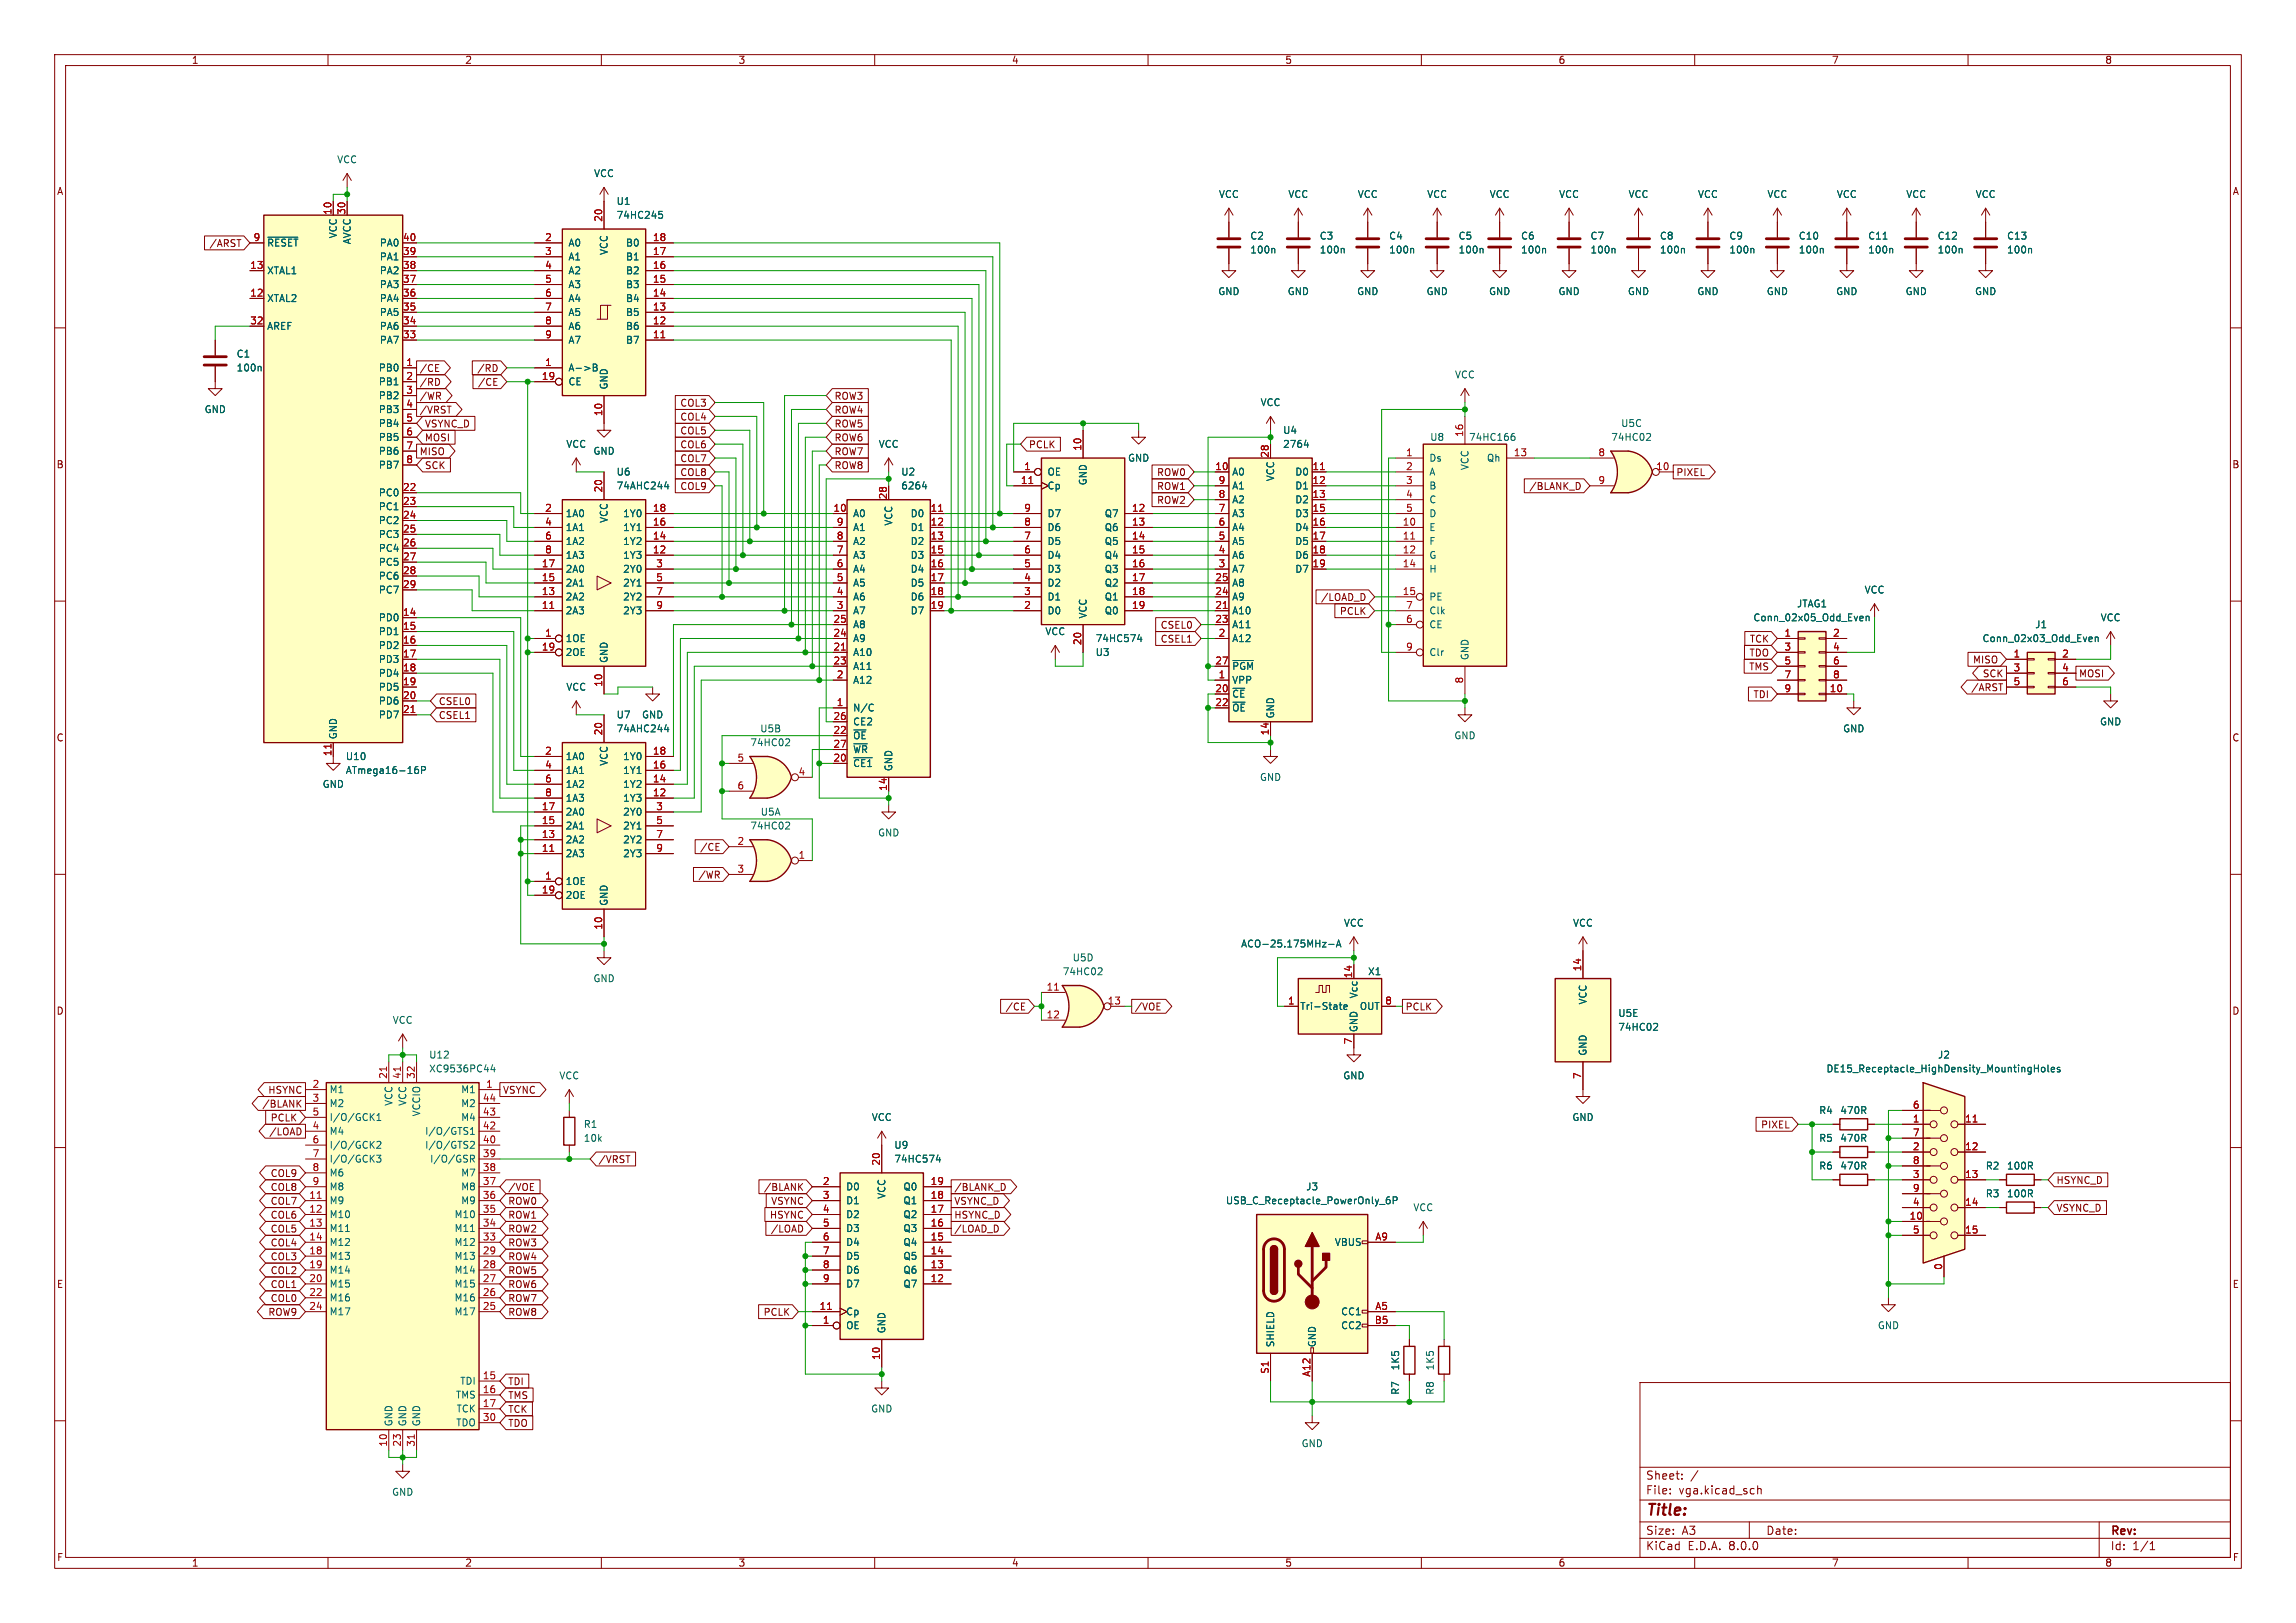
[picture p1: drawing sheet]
<svg xmlns="http://www.w3.org/2000/svg" width="420mm" height="297mm" viewBox="0 0 420 297" stroke-linecap="round" stroke-linejoin="round" font-family="sans-serif">
<defs><g id="words">
<text font-size="2.8" fill="#840000" x="301" y="277.9">Title:</text>
<g font-size="2.1" fill="#840000">
<text x="301" y="273.7">File:</text>
<text x="301" y="271">Sheet:</text>
<text x="307.1" y="273.7">vga.kicad_sch</text>
<text x="301" y="281.1">Size:</text>
<text x="307.6" y="281.1">A3</text>
<text x="323" y="281.1">Date:</text>
<text x="386" y="281.3">Rev:</text>
<text x="301" y="283.9">KiCad</text>
<text x="308.7" y="283.9">E.D.A.</text>
<text x="316.3" y="283.9">8.0.0</text>
<text x="386" y="283.9">Id:</text>
<text x="390.1" y="283.9">1/1</text>
</g>
<g font-size="1.8" fill="#840000">
<text x="35" y="11.9">1</text>
<text x="85" y="11.9">2</text>
<text x="135" y="11.9">3</text>
<text x="185" y="11.9">4</text>
<text x="235" y="11.9">5</text>
<text x="285" y="11.9">6</text>
<text x="335" y="11.9">7</text>
<text x="385" y="11.9">8</text>
<text x="10.3" y="35.9">A</text>
<text x="408.3" y="35.9">A</text>
<text x="38.2" y="45.4">/ARST</text>
<text x="76.7" y="70.8">/RD</text>
<text x="76.7" y="68.3">/CE</text>
<text x="87.2" y="68.3">/RD</text>
<text x="87.3" y="70.8">/CE</text>
<text x="76.7" y="73.3">/WR</text>
<text x="76.7" y="75.9">/VRST</text>
<text x="124.3" y="77.2">COL4</text>
<text x="124.3" y="74.6">COL3</text>
<text x="152.6" y="75.9">ROW4</text>
<text x="152.6" y="73.3">ROW3</text>
<text x="76.7" y="83.5">MISO</text>
<text x="77.6" y="81">MOSI</text>
<text x="77.6" y="78.4">VSYNC_D</text>
<text x="124.3" y="79.7">COL5</text>
<text x="124.3" y="82.2">COL6</text>
<text x="152.6" y="78.4">ROW5</text>
<text x="152.6" y="81">ROW6</text>
<text x="152.6" y="83.5">ROW7</text>
<text x="188.1" y="82.2">PCLK</text>
<text x="10.3" y="85.9">B</text>
<text x="77.6" y="86">SCK</text>
<text x="124.3" y="89.9">COL9</text>
<text x="124.3" y="87.3">COL8</text>
<text x="124.3" y="84.8">COL7</text>
<text x="152.6" y="86">ROW8</text>
<text x="211.5" y="87.3">ROW0</text>
<text x="211.5" y="89.9">ROW1</text>
<text x="279.6" y="89.9">/BLANK_D</text>
<text x="306.5" y="87.3">PIXEL</text>
<text x="408.2" y="85.9">B</text>
<text x="211.5" y="92.4">ROW2</text>
<text x="241.5" y="110.2">/LOAD_D</text>
<text x="245" y="112.7">PCLK</text>
<text x="212.2" y="115.3">CSEL0</text>
<text x="212.2" y="117.8">CSEL1</text>
<text x="320" y="117.8">TCK</text>
<text x="319.9" y="122.9">TMS</text>
<text x="319.9" y="120.3">TDO</text>
<text x="360.8" y="121.6">MISO</text>
<text x="362.6" y="124.1">SCK</text>
<text x="380.2" y="124.1">MOSI</text>
<text x="80.2" y="131.8">CSEL1</text>
<text x="80.2" y="129.2">CSEL0</text>
<text x="320.6" y="128">TDI</text>
<text x="360.5" y="126.7">/ARST</text>
<text x="10.3" y="135.9">C</text>
<text x="408.2" y="135.9">C</text>
<text x="128" y="155.9">/CE</text>
<text x="127.7" y="161">/WR</text>
<text x="10.3" y="185.9">D</text>
<text x="183.8" y="185.1">/CE</text>
<text x="207.5" y="185.1">/VOE</text>
<text x="257" y="185.1">PCLK</text>
<text x="408.2" y="185.9">D</text>
<text x="47.9" y="202.9">/BLANK</text>
<text x="49" y="200.3">HSYNC</text>
<text x="91.9" y="200.3">VSYNC</text>
<text x="49.2" y="208">/LOAD</text>
<text x="49.4" y="205.4">PCLK</text>
<text x="322" y="206.7">PIXEL</text>
<text x="49.4" y="215.6">COL9</text>
<text x="109.4" y="213">/VRST</text>
<text x="49.4" y="218.1">COL8</text>
<text x="49.4" y="220.7">COL7</text>
<text x="92.9" y="220.7">ROW0</text>
<text x="92.9" y="218.1">/VOE</text>
<text x="139.6" y="218.1">/BLANK</text>
<text x="141" y="220.7">VSYNC</text>
<text x="174.5" y="218.1">/BLANK_D</text>
<text x="174.5" y="220.7">VSYNC_D</text>
<text x="376.1" y="221.9">VSYNC_D</text>
<text x="376.1" y="216.9">HSYNC_D</text>
<text x="49.4" y="225.7">COL5</text>
<text x="49.4" y="223.2">COL6</text>
<text x="92.9" y="223.2">ROW1</text>
<text x="92.9" y="225.7">ROW2</text>
<text x="140.7" y="223.2">HSYNC</text>
<text x="140.9" y="225.7">/LOAD</text>
<text x="174.5" y="225.7">/LOAD_D</text>
<text x="174.5" y="223.2">HSYNC_D</text>
<text x="49.4" y="228.3">COL4</text>
<text x="49.4" y="230.8">COL3</text>
<text x="49.4" y="233.4">COL2</text>
<text x="92.9" y="228.3">ROW3</text>
<text x="92.9" y="230.8">ROW4</text>
<text x="92.9" y="233.4">ROW5</text>
<text x="10.3" y="235.9">E</text>
<text x="49.4" y="238.4">COL0</text>
<text x="49.4" y="235.9">COL1</text>
<text x="92.9" y="238.4">ROW7</text>
<text x="92.9" y="235.9">ROW6</text>
<text x="408.3" y="235.9">E</text>
<text x="49" y="241">ROW9</text>
<text x="92.9" y="241">ROW8</text>
<text x="139.6" y="241">PCLK</text>
<text x="92.9" y="253.7">TDI</text>
<text x="92.9" y="256.2">TMS</text>
<text x="92.9" y="258.8">TCK</text>
<text x="92.9" y="261.3">TDO</text>
<text x="10.3" y="285.9">F</text>
<text x="35" y="286.9">1</text>
<text x="85" y="286.9">2</text>
<text x="135" y="286.9">3</text>
<text x="185" y="286.9">4</text>
<text x="235" y="286.9">5</text>
<text x="285" y="286.9">6</text>
<text x="335" y="286.9">7</text>
<text x="385" y="286.9">8</text>
<text x="408.3" y="285.9">F</text>
</g>
<g font-size="1.8" fill="#006464">
<text x="61.6" y="30.1">VCC</text>
<text x="108.6" y="32.6">VCC</text>
<text x="112.7" y="37.7">U1</text>
<text x="112.7" y="40.2">74HC245</text>
<text x="222.9" y="36.4">VCC</text>
<text x="235.6" y="36.4">VCC</text>
<text x="248.3" y="36.4">VCC</text>
<text x="261" y="36.4">VCC</text>
<text x="272.4" y="36.4">VCC</text>
<text x="285.1" y="36.4">VCC</text>
<text x="297.8" y="36.4">VCC</text>
<text x="310.5" y="36.4">VCC</text>
<text x="323.2" y="36.4">VCC</text>
<text x="335.9" y="36.4">VCC</text>
<text x="348.6" y="36.4">VCC</text>
<text x="361.3" y="36.4">VCC</text>
<text x="48.8" y="45.3">~{RESET}</text>
<text x="61.8" y="43.7" transform="rotate(-90 61.8 43.7)">VCC</text>
<text x="64.4" y="44.8" transform="rotate(-90 64.4 44.8)">AVCC</text>
<text x="69.4" y="47.9">PA1</text>
<text x="69.4" y="45.3">PA0</text>
<text x="103.9" y="45.3">A0</text>
<text x="103.9" y="47.9">A1</text>
<text x="111.4" y="46.8" transform="rotate(-90 111.4 46.8)">VCC</text>
<text x="114.4" y="47.9">B1</text>
<text x="114.4" y="45.3">B0</text>
<text x="228.6" y="44">C2</text>
<text x="228.6" y="46.6">100n</text>
<text x="241.3" y="44">C3</text>
<text x="241.3" y="46.6">100n</text>
<text x="254" y="44">C4</text>
<text x="254" y="46.6">100n</text>
<text x="266.7" y="44">C5</text>
<text x="266.7" y="46.6">100n</text>
<text x="278.1" y="44">C6</text>
<text x="278.1" y="46.6">100n</text>
<text x="290.8" y="44">C7</text>
<text x="290.8" y="46.6">100n</text>
<text x="303.5" y="44">C8</text>
<text x="303.5" y="46.6">100n</text>
<text x="316.2" y="44">C9</text>
<text x="316.2" y="46.6">100n</text>
<text x="328.9" y="44">C10</text>
<text x="328.9" y="46.6">100n</text>
<text x="341.6" y="44">C11</text>
<text x="341.6" y="46.6">100n</text>
<text x="354.3" y="44">C12</text>
<text x="354.3" y="46.6">100n</text>
<text x="367" y="44">C13</text>
<text x="367" y="46.6">100n</text>
<text x="48.8" y="50.4">XTAL1</text>
<text x="69.4" y="52.9">PA3</text>
<text x="69.4" y="50.4">PA2</text>
<text x="103.9" y="50.4">A2</text>
<text x="103.9" y="52.9">A3</text>
<text x="114.4" y="52.9">B3</text>
<text x="114.4" y="50.4">B2</text>
<text x="48.8" y="55.5">XTAL2</text>
<text x="69.4" y="58">PA5</text>
<text x="69.4" y="55.5">PA4</text>
<text x="103.9" y="55.5">A4</text>
<text x="103.9" y="58">A5</text>
<text x="114.4" y="58">B5</text>
<text x="114.4" y="55.5">B4</text>
<text x="222.8" y="54.2">GND</text>
<text x="235.5" y="54.2">GND</text>
<text x="248.2" y="54.2">GND</text>
<text x="260.9" y="54.2">GND</text>
<text x="272.3" y="54.2">GND</text>
<text x="285" y="54.2">GND</text>
<text x="297.7" y="54.2">GND</text>
<text x="310.4" y="54.2">GND</text>
<text x="323.1" y="54.2">GND</text>
<text x="335.8" y="54.2">GND</text>
<text x="348.5" y="54.2">GND</text>
<text x="361.2" y="54.2">GND</text>
<text x="43.2" y="65.6">C1</text>
<text x="48.8" y="60.6">AREF</text>
<text x="69.4" y="63.1">PA7</text>
<text x="69.4" y="60.6">PA6</text>
<text x="103.9" y="60.6">A6</text>
<text x="103.9" y="63.1">A7</text>
<text x="114.4" y="63.1">B7</text>
<text x="114.4" y="60.6">B6</text>
<text x="43.2" y="68.2">100n</text>
<text x="69.2" y="68.2">PB0</text>
<text x="69.2" y="70.7">PB1</text>
<text x="103.9" y="68.2">A-&gt;B</text>
<text x="103.9" y="70.7">CE</text>
<text x="111.4" y="71.4" transform="rotate(-90 111.4 71.4)">GND</text>
<text x="266.1" y="69.4">VCC</text>
<text x="37.3" y="75.8">GND</text>
<text x="69.2" y="73.3">PB2</text>
<text x="69.2" y="75.8">PB3</text>
<text x="230.5" y="74.5">VCC</text>
<text x="69.2" y="78.3">PB4</text>
<text x="69.2" y="80.9">PB5</text>
<text x="69.2" y="83.4">PB6</text>
<text x="103.5" y="82.1">VCC</text>
<text x="108.5" y="83.4">GND</text>
<text x="160.6" y="82.1">VCC</text>
<text x="234.6" y="79.6">U4</text>
<text x="234.6" y="82.1">2764</text>
<text x="261.5" y="80.9">U8</text>
<text x="268.6" y="80.9">74HC166</text>
<text x="294.6" y="80.9">74HC02</text>
<text x="296.4" y="78.3">U5C</text>
<text x="69.2" y="86">PB7</text>
<text x="112.7" y="87.2">U6</text>
<text x="112.7" y="89.8">74AHC244</text>
<text x="164.8" y="87.2">U2</text>
<text x="164.8" y="89.8">6264</text>
<text x="191.5" y="87.2">OE</text>
<text x="191.5" y="89.8">Cp</text>
<text x="199" y="88.9" transform="rotate(-90 199 88.9)">GND</text>
<text x="206.2" y="84.7">GND</text>
<text x="225.3" y="87.2">A0</text>
<text x="225.3" y="89.8">A1</text>
<text x="233.3" y="88.2" transform="rotate(-90 233.3 88.2)">VCC</text>
<text x="236.8" y="87.2">D0</text>
<text x="236.8" y="89.8">D1</text>
<text x="261.4" y="84.7">Ds</text>
<text x="261.4" y="87.2">A</text>
<text x="261.4" y="89.8">B</text>
<text x="268.8" y="86.1" transform="rotate(-90 268.8 86.1)">VCC</text>
<text x="271.9" y="84.7">Qh</text>
<text x="69.2" y="91">PC0</text>
<text x="69.2" y="93.6">PC1</text>
<text x="103.4" y="94.8">1A0</text>
<text x="111.4" y="95.8" transform="rotate(-90 111.4 95.8)">VCC</text>
<text x="113.9" y="94.8">1Y0</text>
<text x="156" y="94.8">A0</text>
<text x="166.5" y="94.8">D0</text>
<text x="191.5" y="94.8">D7</text>
<text x="202" y="94.8">Q7</text>
<text x="225.3" y="94.8">A3</text>
<text x="225.3" y="92.3">A2</text>
<text x="236.8" y="92.3">D2</text>
<text x="236.8" y="94.8">D3</text>
<text x="261.4" y="92.3">C</text>
<text x="261.4" y="94.8">D</text>
<text x="69.2" y="96.1">PC2</text>
<text x="69.2" y="98.7">PC3</text>
<text x="69.2" y="101.2">PC4</text>
<text x="103.4" y="97.4">1A1</text>
<text x="103.4" y="99.9">1A2</text>
<text x="113.9" y="99.9">1Y2</text>
<text x="113.9" y="97.4">1Y1</text>
<text x="156" y="99.9">A2</text>
<text x="156" y="97.4">A1</text>
<text x="163.4" y="96.3" transform="rotate(-90 163.4 96.3)">VCC</text>
<text x="166.5" y="97.4">D1</text>
<text x="166.5" y="99.9">D2</text>
<text x="191.5" y="99.9">D5</text>
<text x="191.5" y="97.4">D6</text>
<text x="202" y="97.4">Q6</text>
<text x="202" y="99.9">Q5</text>
<text x="225.3" y="99.9">A5</text>
<text x="225.3" y="97.4">A4</text>
<text x="236.8" y="97.4">D4</text>
<text x="236.8" y="99.9">D5</text>
<text x="261.4" y="97.4">E</text>
<text x="261.4" y="99.9">F</text>
<text x="69.2" y="103.7">PC5</text>
<text x="69.2" y="106.3">PC6</text>
<text x="103.4" y="107.5">2A1</text>
<text x="103.4" y="105">2A0</text>
<text x="103.4" y="102.5">1A3</text>
<text x="113.9" y="102.5">1Y3</text>
<text x="113.9" y="105">2Y0</text>
<text x="113.9" y="107.5">2Y1</text>
<text x="156" y="107.5">A5</text>
<text x="156" y="105">A4</text>
<text x="156" y="102.5">A3</text>
<text x="166.5" y="102.5">D3</text>
<text x="166.5" y="105">D4</text>
<text x="166.5" y="107.5">D5</text>
<text x="191.5" y="107.5">D2</text>
<text x="191.5" y="105">D3</text>
<text x="191.5" y="102.5">D4</text>
<text x="202" y="102.5">Q4</text>
<text x="202" y="105">Q3</text>
<text x="202" y="107.5">Q2</text>
<text x="225.3" y="107.5">A8</text>
<text x="225.3" y="105">A7</text>
<text x="225.3" y="102.5">A6</text>
<text x="236.8" y="102.5">D6</text>
<text x="236.8" y="105">D7</text>
<text x="261.4" y="102.5">G</text>
<text x="261.4" y="105">H</text>
<text x="69.2" y="113.9">PD0</text>
<text x="69.2" y="108.8">PC7</text>
<text x="103.4" y="112.6">2A3</text>
<text x="103.4" y="110.1">2A2</text>
<text x="113.9" y="110.1">2Y2</text>
<text x="113.9" y="112.6">2Y3</text>
<text x="156" y="112.6">A7</text>
<text x="156" y="110.1">A6</text>
<text x="166.5" y="110.1">D6</text>
<text x="166.5" y="112.6">D7</text>
<text x="191.5" y="112.6">D0</text>
<text x="191.5" y="110.1">D1</text>
<text x="199" y="113.3" transform="rotate(-90 199 113.3)">VCC</text>
<text x="202" y="110.1">Q1</text>
<text x="202" y="112.6">Q0</text>
<text x="225.3" y="112.6">A10</text>
<text x="225.3" y="110.1">A9</text>
<text x="261.4" y="110.1">PE</text>
<text x="261.4" y="112.6">Clk</text>
<text x="320.6" y="113.9">Conn_02x05_Odd_Even</text>
<text x="328.6" y="111.4">JTAG1</text>
<text x="341" y="108.8">VCC</text>
<text x="384.2" y="113.9">VCC</text>
<text x="69.2" y="116.4">PD1</text>
<text x="69.2" y="119">PD2</text>
<text x="103.4" y="117.7">1OE</text>
<text x="156" y="117.7">A9</text>
<text x="156" y="115.2">A8</text>
<text x="191.1" y="116.4">VCC</text>
<text x="200.3" y="117.7">74HC574</text>
<text x="225.3" y="117.7">A12</text>
<text x="225.3" y="115.2">A11</text>
<text x="261.4" y="115.2">CE</text>
<text x="362.5" y="117.7">Conn_02x03_Odd_Even</text>
<text x="372.2" y="115.2">J1</text>
<text x="69.2" y="121.5">PD3</text>
<text x="69.2" y="124.1">PD4</text>
<text x="103.4" y="120.2">2OE</text>
<text x="111.4" y="121.4" transform="rotate(-90 111.4 121.4)">GND</text>
<text x="156" y="125.3">A12</text>
<text x="156" y="120.2">A10</text>
<text x="156" y="122.8">A11</text>
<text x="200.3" y="120.2">U3</text>
<text x="225.3" y="125.3">VPP</text>
<text x="225.3" y="122.8">~{PGM}</text>
<text x="261.4" y="120.2">Clr</text>
<text x="268.8" y="120.9" transform="rotate(-90 268.8 120.9)">GND</text>
<text x="69.2" y="126.6">PD5</text>
<text x="69.2" y="129.1">PD6</text>
<text x="69.2" y="131.7">PD7</text>
<text x="103.5" y="126.6">VCC</text>
<text x="112.7" y="131.7">U7</text>
<text x="117.3" y="131.7">GND</text>
<text x="156" y="130.4">N/C</text>
<text x="225.3" y="127.9">~{CE}</text>
<text x="225.3" y="130.4">~{OE}</text>
<text x="233.3" y="131.6" transform="rotate(-90 233.3 131.6)">GND</text>
<text x="61.8" y="135.4" transform="rotate(-90 61.8 135.4)">GND</text>
<text x="112.7" y="134.2">74AHC244</text>
<text x="137.1" y="136.8">74HC02</text>
<text x="139" y="134.2">U5B</text>
<text x="156" y="135.5">~{OE}</text>
<text x="156" y="132.9">CE2</text>
<text x="265.9" y="135.5">GND</text>
<text x="337.1" y="134.2">GND</text>
<text x="384" y="132.9">GND</text>
<text x="63.2" y="139.3">U10</text>
<text x="63.2" y="141.8">ATmega16-16P</text>
<text x="103.4" y="139.3">1A0</text>
<text x="103.4" y="141.8">1A1</text>
<text x="111.4" y="140.2" transform="rotate(-90 111.4 140.2)">VCC</text>
<text x="113.9" y="141.8">1Y1</text>
<text x="113.9" y="139.3">1Y0</text>
<text x="156" y="140.6">~{CE1}</text>
<text x="156" y="138">~{WR}</text>
<text x="163.4" y="141.2" transform="rotate(-90 163.4 141.2)">GND</text>
<text x="230.4" y="143.1">GND</text>
<text x="58.9" y="144.4">GND</text>
<text x="103.4" y="149.5">2A0</text>
<text x="103.4" y="144.4">1A2</text>
<text x="103.4" y="146.9">1A3</text>
<text x="113.9" y="146.9">1Y3</text>
<text x="113.9" y="144.4">1Y2</text>
<text x="113.9" y="149.5">2Y0</text>
<text x="139.1" y="149.5">U5A</text>
<text x="103.4" y="154.5">2A2</text>
<text x="103.4" y="152">2A1</text>
<text x="113.9" y="152">2Y1</text>
<text x="113.9" y="154.5">2Y2</text>
<text x="137.1" y="152">74HC02</text>
<text x="160.5" y="153.3">GND</text>
<text x="103.4" y="157.1">2A3</text>
<text x="113.9" y="157.1">2Y3</text>
<text x="103.4" y="162.2">1OE</text>
<text x="103.4" y="164.7">2OE</text>
<text x="111.4" y="165.9" transform="rotate(-90 111.4 165.9)">GND</text>
<text x="226.9" y="173.6">ACO-25.175MHz-A</text>
<text x="245.7" y="169.8">VCC</text>
<text x="287.6" y="169.8">VCC</text>
<text x="108.5" y="179.9">GND</text>
<text x="194.3" y="178.7">74HC02</text>
<text x="196.1" y="176.1">U5D</text>
<text x="250.1" y="178.7">X1</text>
<text x="237.7" y="185">Tri-State</text>
<text x="248.5" y="182.8" transform="rotate(-90 248.5 182.8)">Vcc</text>
<text x="248.6" y="185">OUT</text>
<text x="290.4" y="183.9" transform="rotate(-90 290.4 183.9)">VCC</text>
<text x="71.7" y="187.6">VCC</text>
<text x="248.5" y="189" transform="rotate(-90 248.5 189)">GND</text>
<text x="295.9" y="186.3">U5E</text>
<text x="295.9" y="188.8">74HC02</text>
<text x="78.4" y="193.9">U12</text>
<text x="78.4" y="196.4">XC9536PC44</text>
<text x="102.2" y="197.7">VCC</text>
<text x="245.6" y="197.7">GND</text>
<text x="290.4" y="193.3" transform="rotate(-90 290.4 193.3)">GND</text>
<text x="334" y="196.4">DE15_Receptacle_HighDensity_MountingHoles</text>
<text x="354.4" y="193.9">J2</text>
<text x="60.2" y="200.3">M1</text>
<text x="60.2" y="202.8">M2</text>
<text x="72" y="202.5" transform="rotate(-90 72 202.5)">VCC</text>
<text x="74.5" y="202.5" transform="rotate(-90 74.5 202.5)">VCC</text>
<text x="84.3" y="200.3">M1</text>
<text x="84.3" y="202.8">M2</text>
<text x="60.2" y="207.9">M4</text>
<text x="60.2" y="205.3">I/O/GCK1</text>
<text x="77.1" y="204.4" transform="rotate(-90 77.1 204.4)">VCCIO</text>
<text x="77.7" y="207.9">I/O/GTS1</text>
<text x="84.3" y="205.3">M4</text>
<text x="106.7" y="206.6">R1</text>
<text x="106.7" y="209.1">10k</text>
<text x="159.4" y="205.3">VCC</text>
<text x="287.5" y="205.3">GND</text>
<text x="332.7" y="209.1">R5</text>
<text x="332.7" y="204.1">R4</text>
<text x="336.5" y="209.1">470R</text>
<text x="336.5" y="204.1">470R</text>
<text x="60.2" y="210.4">I/O/GCK2</text>
<text x="60.2" y="213">I/O/GCK3</text>
<text x="60.2" y="215.5">M6</text>
<text x="77.7" y="210.4">I/O/GTS2</text>
<text x="78.6" y="213">I/O/GSR</text>
<text x="84.3" y="215.5">M7</text>
<text x="163.5" y="210.4">U9</text>
<text x="163.5" y="213">74HC574</text>
<text x="332.7" y="214.2">R6</text>
<text x="336.5" y="214.2">470R</text>
<text x="363.1" y="214.2">R2</text>
<text x="367" y="214.2">100R</text>
<text x="60.2" y="220.6">M9</text>
<text x="60.2" y="218">M8</text>
<text x="84.3" y="220.6">M9</text>
<text x="84.3" y="218">M8</text>
<text x="154.7" y="218">D0</text>
<text x="154.7" y="220.6">D1</text>
<text x="162.2" y="219.5" transform="rotate(-90 162.2 219.5)">VCC</text>
<text x="165.2" y="220.6">Q1</text>
<text x="165.2" y="218">Q0</text>
<text x="224.1" y="220.6">USB_C_Receptacle_PowerOnly_6P</text>
<text x="238.8" y="218">J3</text>
<text x="258.4" y="221.8">VCC</text>
<text x="363.1" y="219.3">R3</text>
<text x="367" y="219.3">100R</text>
<text x="60.2" y="223.1">M10</text>
<text x="60.2" y="225.7">M11</text>
<text x="83" y="225.7">M11</text>
<text x="83" y="223.1">M10</text>
<text x="154.7" y="223.1">D2</text>
<text x="154.7" y="225.7">D3</text>
<text x="165.2" y="225.7">Q3</text>
<text x="165.2" y="223.1">Q2</text>
<text x="60.2" y="228.2">M12</text>
<text x="60.2" y="230.7">M13</text>
<text x="60.2" y="233.3">M14</text>
<text x="83" y="233.3">M14</text>
<text x="83" y="230.7">M13</text>
<text x="83" y="228.2">M12</text>
<text x="154.7" y="228.2">D4</text>
<text x="154.7" y="230.7">D5</text>
<text x="154.7" y="233.3">D6</text>
<text x="165.2" y="233.3">Q6</text>
<text x="165.2" y="230.7">Q5</text>
<text x="165.2" y="228.2">Q4</text>
<text x="244.1" y="228.2">VBUS</text>
<text x="60.2" y="235.8">M15</text>
<text x="60.2" y="238.4">M16</text>
<text x="83" y="238.4">M16</text>
<text x="83" y="235.8">M15</text>
<text x="154.7" y="235.8">D7</text>
<text x="165.2" y="235.8">Q7</text>
<text x="60.2" y="240.9">M17</text>
<text x="83" y="240.9">M17</text>
<text x="154.7" y="243.4">OE</text>
<text x="154.7" y="240.9">Cp</text>
<text x="162.2" y="244.1" transform="rotate(-90 162.2 244.1)">GND</text>
<text x="245.2" y="240.9">CC1</text>
<text x="245.2" y="243.4">CC2</text>
<text x="343.4" y="243.4">GND</text>
<text x="233.3" y="246.6" transform="rotate(-90 233.3 246.6)">SHIELD</text>
<text x="240.9" y="246.6" transform="rotate(-90 240.9 246.6)">GND</text>
<text x="256.1" y="250.9" transform="rotate(-90 256.1 250.9)">1K5</text>
<text x="262.5" y="250.9" transform="rotate(-90 262.5 250.9)">1K5</text>
<text x="83.3" y="256.1">TMS</text>
<text x="84.1" y="253.6">TDI</text>
<text x="256.1" y="255.3" transform="rotate(-90 256.1 255.3)">R7</text>
<text x="262.5" y="255.3" transform="rotate(-90 262.5 255.3)">R8</text>
<text x="72" y="261.1" transform="rotate(-90 72 261.1)">GND</text>
<text x="74.5" y="261.1" transform="rotate(-90 74.5 261.1)">GND</text>
<text x="77.1" y="261.1" transform="rotate(-90 77.1 261.1)">GND</text>
<text x="83.4" y="261.2">TDO</text>
<text x="83.4" y="258.7">TCK</text>
<text x="159.3" y="258.7">GND</text>
<text x="238" y="265">GND</text>
<text x="71.6" y="273.9">GND</text>
</g>
<g font-size="1.8" fill="#a90000">
<text x="60.7" y="39.4" transform="rotate(-90 60.7 39.4)">10</text>
<text x="63.2" y="39.4" transform="rotate(-90 63.2 39.4)">30</text>
<text x="110.2" y="40.7" transform="rotate(-90 110.2 40.7)">20</text>
<text x="46.3" y="44.2">9</text>
<text x="73.6" y="46.7">39</text>
<text x="73.6" y="44.2">40</text>
<text x="99.6" y="44.2">2</text>
<text x="99.6" y="46.7">3</text>
<text x="119.3" y="46.7">17</text>
<text x="119.3" y="44.2">18</text>
<text x="45.7" y="49.3">13</text>
<text x="73.6" y="51.8">37</text>
<text x="73.6" y="49.3">38</text>
<text x="99.6" y="49.3">4</text>
<text x="99.6" y="51.8">5</text>
<text x="119.3" y="51.8">15</text>
<text x="119.3" y="49.3">16</text>
<text x="45.7" y="54.4">12</text>
<text x="45.7" y="59.4">32</text>
<text x="73.6" y="59.4">34</text>
<text x="73.6" y="56.9">35</text>
<text x="73.6" y="54.4">36</text>
<text x="99.6" y="54.4">6</text>
<text x="99.6" y="56.9">7</text>
<text x="99.6" y="59.4">8</text>
<text x="119.3" y="59.4">12</text>
<text x="119.3" y="56.9">13</text>
<text x="119.3" y="54.4">14</text>
<text x="73.6" y="62">33</text>
<text x="99.6" y="62">9</text>
<text x="119.3" y="62">11</text>
<text x="74.2" y="67.1">1</text>
<text x="74.2" y="69.6">2</text>
<text x="99" y="69.6">19</text>
<text x="99.6" y="67.1">1</text>
<text x="74.2" y="72.1">3</text>
<text x="74.2" y="74.7">4</text>
<text x="74.2" y="77.2">5</text>
<text x="110.2" y="76.2" transform="rotate(-90 110.2 76.2)">10</text>
<text x="74.2" y="79.8">6</text>
<text x="74.2" y="82.3">7</text>
<text x="197.9" y="82.6" transform="rotate(-90 197.9 82.6)">10</text>
<text x="232.2" y="83.9" transform="rotate(-90 232.2 83.9)">28</text>
<text x="257.1" y="83.6">1</text>
<text x="267.7" y="80.1" transform="rotate(-90 267.7 80.1)">16</text>
<text x="276.8" y="83.6">13</text>
<text x="292.3" y="83.6">8</text>
<text x="73.6" y="89.9">22</text>
<text x="74.2" y="84.8">8</text>
<text x="186.6" y="88.6">11</text>
<text x="187.3" y="86.1">1</text>
<text x="222.2" y="86.1">10</text>
<text x="222.8" y="88.6">9</text>
<text x="240" y="86.1">11</text>
<text x="240" y="88.6">12</text>
<text x="257.1" y="86.1">2</text>
<text x="257.1" y="88.6">3</text>
<text x="292.3" y="88.6">9</text>
<text x="302.9" y="86.1">10</text>
<text x="73.6" y="92.5">23</text>
<text x="73.6" y="95">24</text>
<text x="99.6" y="93.7">2</text>
<text x="110.2" y="90.2" transform="rotate(-90 110.2 90.2)">20</text>
<text x="119.3" y="93.7">18</text>
<text x="152.4" y="93.7">10</text>
<text x="162.3" y="91.5" transform="rotate(-90 162.3 91.5)">28</text>
<text x="170.1" y="93.7">11</text>
<text x="187.3" y="93.7">9</text>
<text x="207" y="93.7">12</text>
<text x="222.8" y="93.7">7</text>
<text x="222.8" y="91.2">8</text>
<text x="240" y="91.2">13</text>
<text x="240" y="93.7">15</text>
<text x="257.1" y="91.2">4</text>
<text x="257.1" y="93.7">5</text>
<text x="73.6" y="97.5">25</text>
<text x="73.6" y="100.1">26</text>
<text x="99.6" y="96.3">4</text>
<text x="99.6" y="98.8">6</text>
<text x="99.6" y="101.3">8</text>
<text x="119.3" y="101.3">12</text>
<text x="119.3" y="98.8">14</text>
<text x="119.3" y="96.3">16</text>
<text x="153" y="101.3">7</text>
<text x="153" y="98.8">8</text>
<text x="153" y="96.3">9</text>
<text x="170.1" y="96.3">12</text>
<text x="170.1" y="98.8">13</text>
<text x="170.1" y="101.3">15</text>
<text x="187.3" y="101.3">6</text>
<text x="187.3" y="98.8">7</text>
<text x="187.3" y="96.3">8</text>
<text x="207" y="96.3">13</text>
<text x="207" y="98.8">14</text>
<text x="207" y="101.3">15</text>
<text x="222.8" y="101.3">4</text>
<text x="222.8" y="98.8">5</text>
<text x="222.8" y="96.3">6</text>
<text x="240" y="96.3">16</text>
<text x="240" y="98.8">17</text>
<text x="240" y="101.3">18</text>
<text x="256.5" y="96.3">10</text>
<text x="256.5" y="98.8">11</text>
<text x="256.5" y="101.3">12</text>
<text x="73.6" y="102.6">27</text>
<text x="73.6" y="105.2">28</text>
<text x="73.6" y="107.7">29</text>
<text x="99" y="106.4">15</text>
<text x="99" y="103.9">17</text>
<text x="119.9" y="103.9">3</text>
<text x="119.9" y="106.4">5</text>
<text x="153" y="106.4">5</text>
<text x="153" y="103.9">6</text>
<text x="170.1" y="103.9">16</text>
<text x="170.1" y="106.4">17</text>
<text x="187.3" y="106.4">4</text>
<text x="187.3" y="103.9">5</text>
<text x="207" y="103.9">16</text>
<text x="207" y="106.4">17</text>
<text x="222.2" y="106.4">25</text>
<text x="222.8" y="103.9">3</text>
<text x="240" y="103.9">19</text>
<text x="256.5" y="103.9">14</text>
<text x="73.6" y="112.8">14</text>
<text x="99" y="111.5">11</text>
<text x="99" y="109">13</text>
<text x="119.9" y="109">7</text>
<text x="119.9" y="111.5">9</text>
<text x="153" y="111.5">3</text>
<text x="153" y="109">4</text>
<text x="170.1" y="109">18</text>
<text x="170.1" y="111.5">19</text>
<text x="187.3" y="111.5">2</text>
<text x="187.3" y="109">3</text>
<text x="207" y="109">18</text>
<text x="207" y="111.5">19</text>
<text x="222.2" y="111.5">21</text>
<text x="222.2" y="109">24</text>
<text x="256.5" y="109">15</text>
<text x="257.1" y="111.5">7</text>
<text x="73.6" y="115.3">15</text>
<text x="73.6" y="117.9">16</text>
<text x="99" y="119.1">19</text>
<text x="99.6" y="116.6">1</text>
<text x="152.4" y="119.1">21</text>
<text x="152.4" y="116.6">24</text>
<text x="152.4" y="114">25</text>
<text x="197.9" y="118.2" transform="rotate(-90 197.9 118.2)">20</text>
<text x="222.2" y="114">23</text>
<text x="222.8" y="116.6">2</text>
<text x="257.1" y="114">6</text>
<text x="257.1" y="119.1">9</text>
<text x="326.3" y="116.6">1</text>
<text x="326.3" y="119.1">3</text>
<text x="335.2" y="116.6">2</text>
<text x="335.2" y="119.1">4</text>
<text x="73.6" y="120.4">17</text>
<text x="73.6" y="122.9">18</text>
<text x="73.6" y="125.5">19</text>
<text x="110.2" y="125.8" transform="rotate(-90 110.2 125.8)">10</text>
<text x="152.4" y="121.7">23</text>
<text x="153" y="124.2">2</text>
<text x="222.2" y="121.7">27</text>
<text x="222.8" y="124.2">1</text>
<text x="267.7" y="125.2" transform="rotate(-90 267.7 125.2)">8</text>
<text x="326.3" y="121.7">5</text>
<text x="326.3" y="124.2">7</text>
<text x="335.2" y="121.7">6</text>
<text x="335.2" y="124.2">8</text>
<text x="368.2" y="120.4">1</text>
<text x="368.2" y="122.9">3</text>
<text x="368.2" y="125.5">5</text>
<text x="377.1" y="120.4">2</text>
<text x="377.1" y="122.9">4</text>
<text x="377.1" y="125.5">6</text>
<text x="73.6" y="128">20</text>
<text x="73.6" y="130.6">21</text>
<text x="152.4" y="131.8">26</text>
<text x="153" y="129.3">1</text>
<text x="222.2" y="126.7">20</text>
<text x="222.2" y="129.3">22</text>
<text x="326.3" y="126.7">9</text>
<text x="334.6" y="126.7">10</text>
<text x="110.2" y="134.7" transform="rotate(-90 110.2 134.7)">20</text>
<text x="152.4" y="134.4">22</text>
<text x="152.4" y="136.9">27</text>
<text x="232.2" y="134.7" transform="rotate(-90 232.2 134.7)">14</text>
<text x="60.7" y="138.5" transform="rotate(-90 60.7 138.5)">11</text>
<text x="99.6" y="138.2">2</text>
<text x="99.6" y="140.7">4</text>
<text x="99.6" y="143.3">6</text>
<text x="119.3" y="143.3">14</text>
<text x="119.3" y="140.7">16</text>
<text x="119.3" y="138.2">18</text>
<text x="134.8" y="139.4">5</text>
<text x="146" y="142">4</text>
<text x="152.4" y="139.4">20</text>
<text x="99" y="148.3">17</text>
<text x="99.6" y="145.8">8</text>
<text x="119.3" y="145.8">12</text>
<text x="119.9" y="148.3">3</text>
<text x="134.8" y="144.5">6</text>
<text x="162.3" y="144.8" transform="rotate(-90 162.3 144.8)">14</text>
<text x="99" y="156">11</text>
<text x="99" y="153.4">13</text>
<text x="99" y="150.9">15</text>
<text x="119.9" y="150.9">5</text>
<text x="119.9" y="153.4">7</text>
<text x="119.9" y="156">9</text>
<text x="134.8" y="154.7">2</text>
<text x="99.6" y="161">1</text>
<text x="134.8" y="159.8">3</text>
<text x="146" y="157.2">1</text>
<text x="99" y="163.6">19</text>
<text x="110.2" y="170.2" transform="rotate(-90 110.2 170.2)">10</text>
<text x="247.4" y="179.1" transform="rotate(-90 247.4 179.1)">14</text>
<text x="289.3" y="177.8" transform="rotate(-90 289.3 177.8)">14</text>
<text x="191.3" y="181.4">11</text>
<text x="202.5" y="183.9">13</text>
<text x="235.5" y="183.9">1</text>
<text x="253.3" y="183.9">8</text>
<text x="191.3" y="186.4">12</text>
<text x="247.4" y="191.2" transform="rotate(-90 247.4 191.2)">7</text>
<text x="70.9" y="197.5" transform="rotate(-90 70.9 197.5)">21</text>
<text x="73.4" y="197.5" transform="rotate(-90 73.4 197.5)">41</text>
<text x="75.9" y="197.5" transform="rotate(-90 75.9 197.5)">32</text>
<text x="289.3" y="197.6" transform="rotate(-90 289.3 197.6)">7</text>
<text x="57.1" y="199.1">2</text>
<text x="57.1" y="201.7">3</text>
<text x="88.2" y="201.7">44</text>
<text x="88.8" y="199.1">1</text>
<text x="349.8" y="202.9">6</text>
<text x="57.1" y="206.8">4</text>
<text x="57.1" y="204.2">5</text>
<text x="57.1" y="209.3">6</text>
<text x="88.2" y="209.3">40</text>
<text x="88.2" y="206.8">42</text>
<text x="88.2" y="204.2">43</text>
<text x="349.8" y="205.5">1</text>
<text x="349.8" y="208">7</text>
<text x="359.4" y="205.5">11</text>
<text x="57.1" y="211.8">7</text>
<text x="57.1" y="214.4">8</text>
<text x="88.2" y="214.4">38</text>
<text x="88.2" y="211.8">39</text>
<text x="161" y="213.4" transform="rotate(-90 161 213.4)">20</text>
<text x="349.8" y="210.6">2</text>
<text x="349.8" y="215.6">3</text>
<text x="349.8" y="213.1">8</text>
<text x="359.4" y="210.6">12</text>
<text x="359.4" y="215.6">13</text>
<text x="56.5" y="219.5">11</text>
<text x="56.5" y="222">12</text>
<text x="57.1" y="216.9">9</text>
<text x="88.2" y="222">35</text>
<text x="88.2" y="219.5">36</text>
<text x="88.2" y="216.9">37</text>
<text x="150.4" y="216.9">2</text>
<text x="150.4" y="219.5">3</text>
<text x="150.4" y="222">4</text>
<text x="170.1" y="222">17</text>
<text x="170.1" y="219.5">18</text>
<text x="170.1" y="216.9">19</text>
<text x="349.8" y="220.7">4</text>
<text x="349.8" y="218.2">9</text>
<text x="359.4" y="220.7">14</text>
<text x="56.5" y="224.5">13</text>
<text x="56.5" y="227.1">14</text>
<text x="88.2" y="227.1">33</text>
<text x="88.2" y="224.5">34</text>
<text x="150.4" y="224.5">5</text>
<text x="150.4" y="227.1">6</text>
<text x="170.1" y="227.1">15</text>
<text x="170.1" y="224.5">16</text>
<text x="251.5" y="227.1">A9</text>
<text x="349.2" y="223.3">10</text>
<text x="349.8" y="225.8">5</text>
<text x="359.4" y="225.8">15</text>
<text x="56.5" y="229.6">18</text>
<text x="56.5" y="232.2">19</text>
<text x="88.2" y="232.2">28</text>
<text x="88.2" y="229.6">29</text>
<text x="150.4" y="229.6">7</text>
<text x="150.4" y="232.2">8</text>
<text x="170.1" y="232.2">13</text>
<text x="170.1" y="229.6">14</text>
<text x="355.3" y="232.5" transform="rotate(-90 355.3 232.5)">0</text>
<text x="56.5" y="234.7">20</text>
<text x="56.5" y="237.2">22</text>
<text x="56.5" y="239.8">24</text>
<text x="88.2" y="239.8">25</text>
<text x="88.2" y="237.2">26</text>
<text x="88.2" y="234.7">27</text>
<text x="149.8" y="239.8">11</text>
<text x="150.4" y="234.7">9</text>
<text x="170.1" y="234.7">12</text>
<text x="251.5" y="239.8">A5</text>
<text x="150.4" y="242.3">1</text>
<text x="251.4" y="242.3">B5</text>
<text x="161" y="249" transform="rotate(-90 161 249)">10</text>
<text x="232.2" y="251.5" transform="rotate(-90 232.2 251.5)">S1</text>
<text x="88.2" y="252.5">15</text>
<text x="88.2" y="255">16</text>
<text x="88.2" y="257.6">17</text>
<text x="239.8" y="252" transform="rotate(-90 239.8 252)">A12</text>
<text x="88.2" y="260.1">30</text>
<text x="70.9" y="264.8" transform="rotate(-90 70.9 264.8)">10</text>
<text x="73.4" y="264.8" transform="rotate(-90 73.4 264.8)">23</text>
<text x="75.9" y="264.8" transform="rotate(-90 75.9 264.8)">31</text>
</g>
</g></defs>
<g fill="none" stroke="#840000" stroke-width=".18">
<path d="M10 10h400v277h-400zM12 12h396v273h-396zM60 10v2M110 10v2M160 10v2M210 10v2M260 10v2M310 10v2M360 10v2M299.7 38.1v5.3M299.7 38.1l-.7 1.3M299.7 38.1l.8 1.3"/>
<path d="M312.4 38.1v5.3M312.4 38.1l-.7 1.3M312.4 38.1l.8 1.3M350.5 38.1v5.3M350.5 38.1l-.7 1.3M350.5 38.1l.8 1.3M363.2 38.1v5.3M363.2 38.1l-.7 1.3M363.2 38.1l.8 1.3M10 60h2M299.7 45.5v4h1.3l-1.3 1.3-1.3-1.3h1.3M312.4 45.5v4h1.3l-1.3 1.3-1.3-1.3h1.3"/>
<path d="M350.5 45.5v4h1.3l-1.3 1.3-1.3-1.3h1.3M363.2 45.5v2.8M408 60h2M10 110h2M408 110h2M10 160h2M408 160h2M10 210h2M408 210h2M10 260h2M300 253h108v32h-108zM408 260h2"/>
<path d="M300 278.5h108M300 274.5h108M300 268.5h108M305.5 273.2v.2M305.5 272.5v.1M307.7 270.5v.2M307.7 269.8v.1M310.6 269.1l-1.3 1.9M320 278.5v3M321.5 271.9v1.5M321.5 272.5l.2-.1 .4 .1 .1 .9M384 278.5v6.5"/>
<path d="M60 285v2M110 285v2M160 285v2M210 285v2M260 285v2M300 281.5h108M310 285v2M360 285v2M393.3 283.6h.9M393.3 282.5l.4-.4v1.5"/>
</g>
<path d="M297.7 45.2h4.1M297.7 43.7h4.1M310.4 45.2h4.1M310.4 43.7h4.1M348.5 45.2h4.1M348.5 43.7h4.1M361.2 45.2h4.1M361.2 43.7h4.1" fill="none" stroke="#840000" stroke-width=".51"/>
<path d="M307.9 45.5l.2 .1v.7M320.6 45.5l.2 .1v.7M358.7 45.5l.2 .1v.7M371.4 45.5l.2 .1v.7" fill="none" stroke="#006464" stroke-width=".18"/>
<path d="M139.8 156.1l5 1.4a5.2 5.2 0 0 1-4.4 3.8z" fill="#ffffc2" stroke="#ffffc2" stroke-width=".18"/>
<path d="M137.2 153.7h3.1M137.2 161.3h3.1" fill="none" stroke="#ffffc2" stroke-width=".18"/>
<path d="M137.2 153.7h3.1v7.6h-3.1a6.7 6.7 0 0 0 0-7.6z" fill="#ffffc2"/>
<path d="M140.4 153.7a5.1 5.1 0 0 1 4.4 3.8l-5 1.3z" fill="#ffffc2" stroke="#ffffc2" stroke-width=".18"/>
<path d="M137.2 153.7h3.1a5.1 5.1 0 0 1 4.5 3.8 5.2 5.2 0 0 1-4.4 3.8h-3.2a6.6 6.6 0 0 0 0-7.6z" fill="none" stroke="#840000" stroke-width=".25"/>
<g fill="none" stroke="#840000" stroke-width=".18">
<path d="M325.1 38.1l-.7 1.3M325.1 38.1v5.3M325.1 38.1l.8 1.3M337.8 38.1l-.7 1.3M337.8 38.1v5.3M337.8 38.1l.8 1.3M325.1 45.5v2.8M337.8 45.5v4h1.3l-1.3 1.3-1.3-1.3h1.3M363.2 48.3v1.2h1.3l-1.3 1.3-1.3-1.3h1.3M342.9 110.5l-.8 1.3M342.9 110.5v2.5M342.9 110.5l.8 1.3"/>
<path d="M133.3 154.9h4.4M146 157.5h2.6M133.3 160h4.4"/>
<circle cx="145.4" cy="157.5" r=".63"/>
</g>
<path d="M333.3 45.5l.2 .1v.7M344.5 43.8h.7M346 45.5l.2 .1v.7M143.9 150.4l.4 .1 .1 .3-.7 .9h.7" fill="none" stroke="#006464" stroke-width=".18"/>
<path d="M323.1 45.2h4.1M323.1 43.7h4.1M335.8 45.2h4.1M335.8 43.7h4.1" fill="none" stroke="#840000" stroke-width=".51"/>
<path d="M328.9 115.6h5.1v12.7h-5.1z" fill="#ffffc2"/>
<g fill="none" stroke="#840000" stroke-width=".18">
<path d="M224.8 38.1l-.8 1.3M224.8 38.1v5.3M224.8 38.1l.8 1.3M237.5 38.1l-.8 1.3M237.5 38.1v5.3M237.5 38.1l.8 1.3M250.2 38.1l-.8 1.3M250.2 38.1v5.3M250.2 38.1l.8 1.3M262.9 38.1l-.8 1.3M262.9 38.1v2.5M262.9 38.1l.8 1.3"/>
<path d="M224.8 45.5v4h1.3l-1.3 1.3-1.3-1.3h1.3M237.5 45.5v4h1.3l-1.3 1.3-1.3-1.3h1.3M250.2 45.5v4h1.3l-1.3 1.3-1.3-1.3h1.3M262.9 48.3v1.2h1.3l-1.3 1.3-1.3-1.3h1.3M274.3 40.6v2.8M274.3 45.5v2.8M287 48.3v1.2h1.3l-1.3 1.3-1.3-1.3h1.3M325.1 48.3v1.2h1.3l-1.3 1.3-1.3-1.3h1.3M232.4 76.2l-.8 1.3M232.4 76.2v2.5M232.4 76.2l.8 1.3M325.1 116.8h3.8"/>
<path d="M325.1 119.4h3.8M328.9 119.3h1.3v.2h-1.3zM328.9 116.7h1.3v.3h-1.3zM332.7 119.3h1.3v.2h-1.3zM332.7 116.7h1.3v.3h-1.3zM334 116.8h3.8M334 119.4h3.8M232.4 137.2v1.2h1.3l-1.3 1.3-1.3-1.3h1.3M325.1 127h3.8M325.1 121.9h3.8M325.1 124.5h3.8M328.9 126.9h1.3v.2h-1.3z"/>
<path d="M328.9 124.3h1.3v.3h-1.3zM328.9 121.8h1.3v.2h-1.3zM332.7 126.9h1.3v.2h-1.3zM332.7 124.3h1.3v.3h-1.3zM332.7 121.8h1.3v.2h-1.3zM334 127h3.8M334 121.9h3.8M334 124.5h3.8M162.6 147.3v1.3h1.2l-1.2 1.3-1.3-1.3h1.3M110.5 174v1.3h1.3l-1.3 1.2-1.3-1.2h1.3M104.1 199.4l-.7 1.3M104.1 199.4v2.5"/>
<path d="M104.1 199.4l.8 1.3M247.6 191.8v1.2h1.3l-1.3 1.3-1.2-1.3h1.2M104.1 203.2v1.3M104.1 209.6v1.2M161.3 207l-.8 1.3M161.3 207v2.6M161.3 207l.8 1.3M335.3 210.8h1.2M335.3 215.9h1.2M341.6 210.8h1.3M341.6 215.9h1.3M365.8 215.9h1.2"/>
<path d="M372.1 215.9h1.3M260.3 223.5l-.7 1.3M260.3 223.5v2.6M260.3 223.5l.8 1.3M365.8 221h1.2M372.1 221h1.3M161.3 252.7v1.3h1.3l-1.3 1.3-1.3-1.3h1.3M240 259.1v1.2h1.3l-1.3 1.3-1.2-1.3h1.2"/>
</g>
<path d="M328.9 115.6h5.1v12.7h-5.1zM103.1 204.5h2.1v5.1h-2.1zM336.5 209.8h5.1v2h-5.1zM336.5 214.9h5.1v2h-5.1zM367 220h5.1v2h-5.1zM367 214.9h5.1v2h-5.1z" fill="none" stroke="#840000" stroke-width=".25"/>
<path d="M233 45.5l.2 .1v.7M245.7 45.5l.2 .1v.7M258.4 45.5l.2 .1v.7M282.5 45.5l.2 .1v.7M340.4 112.8h.4v.3l-.6 .1M340.8 113.5l-.4 .1M341.4 112.9l.1-.1h.3l.1 .8M341.4 112.8v.8" fill="none" stroke="#006464" stroke-width=".18"/>
<path d="M222.8 45.2h4M222.8 43.7h4M235.5 45.2h4M235.5 43.7h4M248.2 45.2h4M248.2 43.7h4M272.3 45.2h4.1M272.3 43.7h4.1" fill="none" stroke="#840000" stroke-width=".51"/>
<path d="M351.8 198.1l7.6 2.6v27.9l-7.6 2.5z" fill="#ffffc2"/>
<g fill="none" stroke="#840000" stroke-width=".18">
<path d="M348 208.3h7M348 218.4h7M348 213.4h7M348 203.2h7M348 205.7h5.1M348 210.8h5.1M348 215.9h5.1M358.1 205.7h5.1M358.1 210.8h5.1M358.1 215.9h5.1M345.4 237.5v1.3h1.3l-1.3 1.2-1.2-1.2h1.2M348 223.5h7"/>
<path d="M348 221h5.1M348 226.1h5.1M355.6 229.9v3.8M358.1 221h5.1M358.1 226.1h5.1"/>
<circle cx="353.7" cy="205.7" r=".63"/>
<circle cx="353.7" cy="210.8" r=".63"/>
<circle cx="353.7" cy="215.9" r=".63"/>
<circle cx="355.6" cy="213.4" r=".63"/>
<circle cx="355.6" cy="208.3" r=".63"/>
<circle cx="355.6" cy="203.2" r=".63"/>
<circle cx="355.6" cy="218.4" r=".63"/>
<circle cx="357.5" cy="210.8" r=".63"/>
<circle cx="357.5" cy="205.7" r=".63"/>
<circle cx="357.5" cy="215.9" r=".63"/>
<circle cx="353.7" cy="221" r=".63"/>
<circle cx="353.7" cy="226.1" r=".63"/>
<circle cx="355.6" cy="223.5" r=".63"/>
<circle cx="357.5" cy="221" r=".63"/>
<circle cx="357.5" cy="226.1" r=".63"/>
</g>
<path d="M351.8 198.1l7.6 2.6v27.9l-7.6 2.5z" fill="none" stroke="#840000" stroke-width=".25"/>
<path d="M360.9 205.3h.7" fill="none" stroke="#a90000" stroke-width=".18"/>
<path d="M372.1 194.9v1.3M372.1 195.5h.8M372.9 194.9v1.3M373.5 195.4l.3-.1 .3 .3v.3l-.3 .3-.3-.1-.1-.2zM374.6 194.9v1.1l.2 .2M375.2 195.7l.6-.1v-.2l-.4-.1-.2 .2 .1 .6h.5M376.8 195.4l-.3-.1-.2 .2 .1 .2 .4 .1v.3h-.5" fill="none" stroke="#006464" stroke-width=".18"/>
<path d="M102.9 91.4h15.2v30.5h-15.2z" fill="#ffffc2"/>
<g fill="none" stroke="#840000" stroke-width=".18">
<path d="M97.8 99.1h5.1M97.8 96.5h5.1M97.8 94h5.1M105.4 83.8l-.8 1.3M105.4 83.8v2.6M105.4 83.8l.8 1.3M110.5 86.4v5M118.1 99.1h5.1M118.1 96.5h5.1M118.1 94h5.1M97.8 116.8h3.8M97.8 111.8h5.1"/>
<path d="M97.8 101.6h5.1M97.8 109.2h5.1M97.8 106.7h5.1M97.8 104.1h5.1M97.8 119.4h3.8M109.2 105.4l2.6 1.3-2.6 1.3zM118.1 111.8h5.1M118.1 101.6h5.1M118.1 109.2h5.1M118.1 106.7h5.1M118.1 104.1h5.1M105.4 128.3v2.5"/>
<path d="M105.4 128.3l-.8 1.2M105.4 128.3l.8 1.2M110.5 121.9v5.1"/>
<circle cx="102.2" cy="119.4" r=".63"/>
<circle cx="102.2" cy="116.8" r=".63"/>
</g>
<path d="M102.9 91.4h15.2v30.5h-15.2z" fill="none" stroke="#840000" stroke-width=".25"/>
<path d="M100.6 111.3h.7" fill="none" stroke="#a90000" stroke-width=".18"/>
<path d="M121.6 89.1h.8M122.2 88.6v.9" fill="none" stroke="#006464" stroke-width=".18"/>
<path d="M102.9 41.9h15.2v30.5h-15.2z" fill="#ffffc2"/>
<g fill="none" stroke="#840000" stroke-width=".18">
<path d="M110.5 36.8v5.1M97.8 59.7h5.1M97.8 57.2h5.1M97.8 54.6h5.1M97.8 52.1h5.1M97.8 49.5h5.1M97.8 47h5.1M97.8 44.5h5.1M111.1 55.9h-1.2v2.5M111.8 55.9h-.7v2.5h-1.9M118.1 59.7h5.1M118.1 57.2h5.1"/>
<path d="M118.1 54.6h5.1M118.1 52.1h5.1M118.1 49.5h5.1M118.1 47h5.1M118.1 44.5h5.1M39.4 67.1v4h1.2l-1.2 1.3-1.3-1.3h1.3M39.4 62.2v2.8M97.8 67.3h5.1M97.8 62.2h5.1M97.8 69.9h3.8M110.5 72.4v5.1M118.1 62.2h5.1"/>
<path d="M335.3 205.7h1.2M341.6 205.7h1.3"/>
<circle cx="102.2" cy="69.8" r=".63"/>
</g>
<path d="M102.9 41.9h15.2v30.5h-15.2zM336.5 204.7h5.1v2.1h-5.1z" fill="none" stroke="#840000" stroke-width=".25"/>
<path d="M120.5 38.7h.6M120.7 39.2h.3l.2 .2-.1 .4-.4 .1M47.6 67l.2 .2v.7M108.5 66.6h.4l.3 .3-.3 .3 .3 .1v.3l-.2 .3h-.5zM108.5 67.2h.4" fill="none" stroke="#006464" stroke-width=".18"/>
<path d="M120.9 61.8h.7" fill="none" stroke="#a90000" stroke-width=".18"/>
<path d="M37.3 66.8h4.1M37.3 65.3h4.1" fill="none" stroke="#840000" stroke-width=".51"/>
<path d="M48.3 39.4h25.4v96.5h-25.4z" fill="#ffffc2"/>
<path d="M48.3 39.4h25.4v96.5h-25.4zM256.8 246.4h2v5.1h-2z" fill="none" stroke="#840000" stroke-width=".25"/>
<g fill="none" stroke="#840000" stroke-width=".18">
<path d="M61 36.8v2.6M63.5 36.8v2.6M45.7 54.6h2.6M45.7 49.5h2.6M45.7 59.7h2.6M45.7 44.5h2.6M73.7 54.6h2.5M73.7 49.5h2.5M73.7 59.7h2.5M73.7 57.2h2.5M73.7 52.1h2.5M73.7 47h2.5"/>
<path d="M73.7 44.5h2.5M73.7 67.3h2.5M73.7 69.9h2.5M73.7 72.4h2.5M73.7 62.2h2.5M73.7 74.9h2.5M73.7 77.5h2.5M73.7 90.2h2.5M73.7 92.7h2.5M73.7 95.3h2.5M73.7 97.8h2.5M73.7 80h2.5"/>
<path d="M73.7 82.6h2.5M73.7 85.1h2.5M73.7 113h2.5M73.7 115.6h2.5M73.7 118.1h2.5M73.7 100.3h2.5M73.7 102.9h2.5M73.7 105.4h2.5M73.7 108h2.5M61 135.9v3.8h1.2l-1.2 1.3-1.3-1.3h1.3M73.7 120.7h2.5M73.7 123.2h2.5"/>
<path d="M73.7 125.7h2.5M73.7 128.3h2.5M73.7 130.8h2.5M257.8 245.1v1.3M257.8 251.5v1.2"/>
</g>
<path d="M60.5 136.2v.7M75.2 130.4h.7" fill="none" stroke="#a90000" stroke-width=".18"/>
<path d="M49 43.4h5.5M76.1 140.8h.3l.2 .2-.1 .4-.4 .1M76.4 140.3h-.3M77.1 140.9h.6l.1-.2v-.3l-.7-.1v1.2" fill="none" stroke="#006464" stroke-width=".18"/>
<path d="M284.5 179.1h10.1v15.2h-10.1z" fill="#ffffc2"/>
<path d="M284.5 179.1h10.1v15.2h-10.1zM263.1 246.4h2.1v5.1h-2.1z" fill="none" stroke="#840000" stroke-width=".25"/>
<path d="M289.6 171.5v7.6M289.6 171.5l-.8 1.2M289.6 171.5l.7 1.2M289.6 194.3v6.4h1.2l-1.2 1.2-1.3-1.2h1.3M264.2 245.1v1.3M264.2 251.5v1.2" fill="none" stroke="#840000" stroke-width=".18"/>
<path d="M302.7 187.3h.4l.1 .3-.8 .9h.8" fill="none" stroke="#006464" stroke-width=".18"/>
<path d="M229.9 222.2h20.3v25.4h-20.3z" fill="#ffffc2"/>
<g fill="none" stroke="#840000" stroke-width=".18">
<path d="M110.5 34.3l-.8 1.3M110.5 34.3v2.5M110.5 34.3l.8 1.3M274.3 38.1l-.7 1.3M274.3 38.1v2.5M274.3 38.1l.8 1.3M287 38.1l-.7 1.3M287 38.1v5.3M287 38.1l.8 1.3M262.9 40.6v2.8M262.9 45.5v2.8M274.3 48.3v1.2h1.3l-1.3 1.3-1.3-1.3h1.3"/>
<path d="M287 45.5v2.8M110.5 77.5v1.2h1.3l-1.3 1.3-1.3-1.3h1.3M268 129.5v1.3h1.2l-1.2 1.3-1.3-1.3h1.3M249.2 239.8h1v.5h-1zM249.2 227.1h1v.5h-1zM250.2 227.3h5.1M232.4 247.6v5.1M239.8 246.6h.5v1h-.5zM240 247.6v5.1M249.2 242.3h1v.5h-1zM250.2 240h5.1M250.2 242.6h5.1"/>
</g>
<path d="M229.9 222.2h20.3v25.4h-20.3zM232.4 236.2a.64 .64 0 0 0 .6 .7 .64 .64 0 0 0 .7-.7M232.4 228.6a.64 .64 0 0 1 .6-.6 .64 .64 0 0 1 .7 .6" fill="none" stroke="#840000" stroke-width=".25"/>
<path d="M260.9 45.2h4M260.9 43.7h4M285 45.2h4.1M285 43.7h4.1M231.7 227.3a1.91 1.91 0 0 1 2.1-.5 1.91 1.91 0 0 1 1.1 1.8v7.6a1.91 1.91 0 0 1-1.9 1.9 1.91 1.91 0 0 1-1.9-1.9v-7.7l.2-.7zM237.5 231.9v1.3l2.5 2.5M240 228.1v10.2M242.6 230.6v1.3l-2.6 2.5" fill="none" stroke="#840000" stroke-width=".51"/>
<g fill="#840000" stroke="#840000" stroke-width=".25">
<path d="M232.4 236.2h1.3a.64 .64 0 0 1-.7 .7 .64 .64 0 0 1-.6-.7z"/>
<path d="M232.4 228.6h1.3v7.6h-1.3z"/>
<path d="M232.6 228.2a.64 .64 0 0 1 .7-.2 .64 .64 0 0 1 .4 .6h-1.3z"/>
<path d="M240 225.6l1.3 2.5h-2.5z"/>
<path d="M241.9 229.4h1.3v1.2h-1.3z"/>
<circle cx="237.5" cy="231.3" r=".63"/>
</g>
<circle cx="240" cy="238.3" r="1.27" fill="#840000" stroke="#840000" stroke-width=".18"/>
<path d="M271.1 45.5l.2 .1v.7M295.2 45.5l.2 .1v.7M254.2 219l-.4 .1a.86 .86 0 0 0 0 1.2l.4-.1 .1-.5-.2-.2h-.3l-.2 .2M254.8 219.7l.7-.1 .1-.2-.1-.3-.7-.1v1.3M252.4 220.4h.9" fill="none" stroke="#006464" stroke-width=".18"/>
<path d="M260.3 81.3h15.3v40.6h-15.3z" fill="#ffffc2"/>
<path d="M260.3 81.3h15.3v40.6h-15.3z" fill="none" stroke="#840000" stroke-width=".25"/>
<g fill="none" stroke="#840000" stroke-width=".18">
<path d="M63.5 31.8l-.8 1.2M63.5 31.8v2.5M63.5 31.8l.8 1.2M268 76.2v5.1M255.3 83.8h5M255.3 96.5h5M255.3 99.1h5M255.3 86.4h5M255.3 88.9h5M255.3 91.4h5M255.3 94h5M275.6 83.8h5.1"/>
<path d="M255.3 101.6h5M255.3 104.1h5M255.3 109.2h3.8M255.3 114.3h3.8M255.3 111.8h5M255.3 119.4h3.8M119.4 125.7v1.3h1.2l-1.2 1.3-1.3-1.3h1.3M268 121.9v5.1"/>
<circle cx="259.7" cy="114.3" r=".63"/>
<circle cx="259.7" cy="119.4" r=".63"/>
<circle cx="259.7" cy="109.2" r=".63"/>
</g>
<path d="M258.1 98.6h.7" fill="none" stroke="#a90000" stroke-width=".18"/>
<path d="M276.5 79.9l.4-.1 .2 .2-.1 .5h-.5M277 79.3l-.4 .1" fill="none" stroke="#006464" stroke-width=".18"/>
<path d="M102.9 135.9h15.2v30.5h-15.2z" fill="#ffffc2"/>
<g fill="none" stroke="#840000" stroke-width=".18">
<path d="M97.8 138.4h5.1M110.5 130.8v5.1M118.1 138.4h5.1M97.8 156.2h5.1M97.8 146.1h5.1M97.8 153.7h5.1M97.8 143.5h5.1M97.8 151.1h5.1M97.8 141h5.1M97.8 148.6h5.1M109.2 149.9l2.6 1.2-2.6 1.3zM118.1 156.2h5.1"/>
<path d="M118.1 146.1h5.1M118.1 153.7h5.1M118.1 143.5h5.1M118.1 151.1h5.1M118.1 141h5.1M118.1 148.6h5.1M97.8 161.3h3.8M97.8 163.8h3.8M110.5 166.4v5.1"/>
<circle cx="102.2" cy="161.3" r=".63"/>
<circle cx="102.2" cy="163.8" r=".63"/>
</g>
<path d="M102.9 135.9h15.2v30.5h-15.2z" fill="none" stroke="#840000" stroke-width=".25"/>
<path d="M100.6 155.8h.7" fill="none" stroke="#a90000" stroke-width=".18"/>
<path d="M121.6 133.5h.8M122.2 133.1v.8" fill="none" stroke="#006464" stroke-width=".18"/>
<path d="M297.2 85l5.1 1.4a5.2 5.2 0 0 1-4.5 3.8z" fill="#ffffc2" stroke="#ffffc2" stroke-width=".18"/>
<path d="M294.6 90.2h3.2M294.6 82.6h3.2" fill="none" stroke="#ffffc2" stroke-width=".18"/>
<path d="M294.6 82.6h3.2v7.6h-3.2a6.7 6.7 0 0 0 0-7.6z" fill="#ffffc2"/>
<path d="M297.8 82.5a5.1 5.1 0 0 1 4.5 3.9l-5 1.3z" fill="#ffffc2" stroke="#ffffc2" stroke-width=".18"/>
<path d="M297.8 82.6h-3.2a6.6 6.6 0 0 1 0 7.6h3.2M297.8 82.5a5.1 5.1 0 0 1 4.5 3.9 5.2 5.2 0 0 1-4.5 3.8" fill="none" stroke="#840000" stroke-width=".25"/>
<g fill="none" stroke="#840000" stroke-width=".18">
<path d="M268 71.1l-.8 1.3M268 71.1v2.6M268 71.1l.7 1.3M290.8 83.8h4.3M290.8 88.9h4.3M303.5 86.4h2.6"/>
<circle cx="302.9" cy="86.4" r=".63"/>
</g>
<path d="M301.4 79.3l.4 .1 .1 .3-.8 .9h.8" fill="none" stroke="#006464" stroke-width=".18"/>
<path d="M370.8 119.4h5.1v7.6h-5.1z" fill="#ffffc2"/>
<path d="M367 120.7h3.8M367 123.2h3.8M367 125.7h3.8M370.8 125.6h1.3v.3h-1.3zM370.8 123.1h1.3v.2h-1.3zM370.8 120.5h1.3v.3h-1.3zM374.6 125.6h1.3v.3h-1.3zM374.6 123.1h1.3v.2h-1.3zM374.6 120.5h1.3v.3h-1.3zM375.9 120.7h3.8M375.9 123.2h3.8M375.9 125.7h3.8" fill="none" stroke="#840000" stroke-width=".18"/>
<path d="M370.8 119.4h5.1v7.6h-5.1z" fill="none" stroke="#840000" stroke-width=".25"/>
<path d="M382.3 116.6h.4v.3l-.6 .1M382.7 117.4h-.4M383.3 116.7l.1-.1h.4v.8M383.3 116.6v.8" fill="none" stroke="#006464" stroke-width=".18"/>
<path d="M154.9 91.4h15.3v50.8h-15.3z" fill="#ffffc2"/>
<path d="M154.9 91.4h15.3v50.8h-15.3z" fill="none" stroke="#840000" stroke-width=".25"/>
<g fill="none" stroke="#840000" stroke-width=".18">
<path d="M152.4 94h2.5M152.4 96.5h2.5M152.4 99.1h2.5M162.6 83.8v2.6M162.6 88.9v2.5M162.6 83.8l-.8 1.3M162.6 83.8l.7 1.3M170.2 94h2.5M170.2 96.5h2.5M170.2 99.1h2.5M152.4 101.6h2.5M152.4 104.1h2.5"/>
<path d="M152.4 106.7h2.5M152.4 109.2h2.5M152.4 111.8h2.5M152.4 119.4h2.5M152.4 116.8h2.5M152.4 114.3h2.5M170.2 101.6h2.5M170.2 104.1h2.5M170.2 106.7h2.5M170.2 109.2h2.5M170.2 111.8h2.5M152.4 129.5h2.5"/>
<path d="M152.4 124.5h2.5M152.4 139.7h2.5M152.4 134.6h2.5M152.4 121.9h2.5M152.4 132.1h2.5M152.4 137.2h2.5M339.1 128.3v1.2h1.3l-1.3 1.3-1.3-1.3h1.3M162.6 142.2v2.6"/>
</g>
<path d="M168.7 89.1h.8M169.3 88.6v.9M156.2 138.7h3.4M159.5 128.8l.2 .2M159.7 130l-.2 .1" fill="none" stroke="#006464" stroke-width=".18"/>
<path d="M171.7 93.6h.7M153.9 119h.7" fill="none" stroke="#a90000" stroke-width=".18"/>
<path d="M139.8 140.9l5 1.3a5.2 5.2 0 0 1-4.4 3.9z" fill="#ffffc2" stroke="#ffffc2" stroke-width=".18"/>
<path d="M137.2 138.4h3.1M137.2 146.1h3.1" fill="none" stroke="#ffffc2" stroke-width=".18"/>
<path d="M137.2 138.4h3.1v7.7h-3.1a6.7 6.7 0 0 0 0-7.7z" fill="#ffffc2"/>
<path d="M140.4 138.4a5.1 5.1 0 0 1 4.4 3.8l-5 1.3z" fill="#ffffc2" stroke="#ffffc2" stroke-width=".18"/>
<path d="M137.2 138.4h3.1a5.1 5.1 0 0 1 4.5 3.8 5.2 5.2 0 0 1-4.4 3.9h-3.2a6.6 6.6 0 0 0 0-7.7z" fill="none" stroke="#840000" stroke-width=".25"/>
<g fill="none" stroke="#840000" stroke-width=".18">
<path d="M208.3 78.7v1.3h1.2l-1.2 1.3-1.3-1.3h1.3M193 118.1l-.7 1.3M193 118.1v2.6M193 118.1l.8 1.3M386.1 115.6l-.8 1.2M386.1 115.6v2.5M386.1 115.6l.7 1.2M133.3 139.7h4.4M386.1 127v1.3h1.2l-1.2 1.2-1.3-1.2h1.3M133.3 144.8h4.4M146 142.2h2.6"/>
<circle cx="145.4" cy="142.2" r=".63"/>
</g>
<path d="M143.9 135.2l.4 .1 .1 .3-.7 .9h.7" fill="none" stroke="#006464" stroke-width=".18"/>
<path d="M153.7 214.6h15.2v30.5h-15.2z" fill="#ffffc2"/>
<path d="M153.7 214.6h15.2v30.5h-15.2z" fill="none" stroke="#840000" stroke-width=".25"/>
<g fill="none" stroke="#840000" stroke-width=".18">
<path d="M148.6 219.7h5.1M148.6 217.2h5.1M161.3 209.6v5M168.9 219.7h5.1M168.9 217.2h5.1M148.6 234.9h5.1M148.6 232.4h5.1M148.6 229.9h5.1M148.6 227.3h5.1M148.6 224.8h5.1M148.6 222.2h5.1M153.7 239.4l1.2 .6-1.2 .7"/>
<path d="M168.9 234.9h5.1M168.9 232.4h5.1M168.9 229.9h5.1M168.9 227.3h5.1M168.9 224.8h5.1M168.9 222.2h5.1M148.6 242.6h3.8M148.6 240h5.1M161.3 245.1v5.1M73.7 268v1.2h1.2l-1.2 1.3-1.3-1.3h1.3"/>
<circle cx="153" cy="242.6" r=".63"/>
</g>
<path d="M151.4 239.6h.7" fill="none" stroke="#a90000" stroke-width=".18"/>
<path d="M171.6 211.3l-.3 .9h.8M171.9 211.8v.9" fill="none" stroke="#006464" stroke-width=".18"/>
<path d="M237.5 179.1h15.2v10.1h-15.2z" fill="#ffffc2"/>
<path d="M237.5 179.1h15.2v10.1h-15.2z" fill="none" stroke="#840000" stroke-width=".25"/>
<path d="M247.6 176.5v2.6M234.9 184.2h2.6M240.7 181.6h.6v-1.3h.6v1.3h.7v-1.3h.6v1.3M247.6 189.2v2.6M252.7 184.2h2.6" fill="none" stroke="#840000" stroke-width=".18"/>
<path d="M243.1 172.8h.9M244.4 173.3l.5-1.3 .4 1.3M244.6 172.9h.6M245 183.9h.5M245.2 183.5v1l.3 .2M245.8 184.3l.6-.1v-.3h-.4l-.2 .2 .1 .6h.5" fill="none" stroke="#006464" stroke-width=".18"/>
<path d="M224.8 83.8h15.2v48.3h-15.2z" fill="#ffffc2"/>
<path d="M224.8 83.8h15.2v48.3h-15.2z" fill="none" stroke="#840000" stroke-width=".25"/>
<g fill="none" stroke="#840000" stroke-width=".18">
<path d="M222.2 86.4h2.6M222.2 88.9h2.6M222.2 91.4h2.6M222.2 94h2.6M222.2 96.5h2.6M222.2 99.1h2.6M232.4 81.3v2.5M240 86.4h2.6M240 88.9h2.6M240 91.4h2.6M240 94h2.6M240 96.5h2.6"/>
<path d="M240 99.1h2.6M222.2 101.6h2.6M222.2 104.1h2.6M222.2 116.8h2.6M222.2 111.8h2.6M222.2 114.3h2.6M222.2 109.2h2.6M222.2 106.7h2.6M240 101.6h2.6M240 104.1h2.6M222.2 124.5h2.6M222.2 127h2.6"/>
<path d="M222.2 129.5h2.6M222.2 121.9h2.6M232.4 132.1v2.5M247.6 171.5l-.7 1.2M247.6 171.5v2.5M247.6 171.5l.8 1.2"/>
</g>
<path d="M241.5 85.9h.8M223.8 111.3h.7" fill="none" stroke="#a90000" stroke-width=".18"/>
<path d="M238.6 81.4h.8M239.2 81v.9M225.5 120.9h3.8" fill="none" stroke="#006464" stroke-width=".18"/>
<path d="M196.9 182.8l5 1.3a5.2 5.2 0 0 1-4.4 3.9z" fill="#ffffc2" stroke="#ffffc2" stroke-width=".18"/>
<path d="M194.3 188h3.2M194.3 180.3h3.2" fill="none" stroke="#ffffc2" stroke-width=".18"/>
<path d="M194.3 180.3h3.2v7.7h-3.2a6.7 6.7 0 0 0 0-7.7z" fill="#ffffc2"/>
<path d="M197.5 180.3a5.1 5.1 0 0 1 4.4 3.9l-4.9 1.2z" fill="#ffffc2" stroke="#ffffc2" stroke-width=".18"/>
<path d="M197.5 180.3h-3.2a6.6 6.6 0 0 1 0 7.7h3.2M197.5 180.3a5.1 5.1 0 0 1 4.4 3.8 5.2 5.2 0 0 1-4.4 3.9" fill="none" stroke="#840000" stroke-width=".25"/>
<g fill="none" stroke="#840000" stroke-width=".18">
<path d="M190.5 181.6h4.3M190.5 186.7h4.3M203.2 184.2h2.5"/>
<circle cx="202.6" cy="184.1" r=".63"/>
</g>
<path d="M192.9 181.2h.7" fill="none" stroke="#a90000" stroke-width=".18"/>
<path d="M201.1 177.1l.4 .1 .1 .3-.8 .9h.8" fill="none" stroke="#006464" stroke-width=".18"/>
<path d="M190.5 83.8h15.2v30.5h-15.2z" fill="#ffffc2"/>
<path d="M190.5 83.8h15.2v30.5h-15.2z" fill="none" stroke="#840000" stroke-width=".25"/>
<g fill="none" stroke="#840000" stroke-width=".18">
<path d="M198.1 78.7v5.1M185.4 86.4h3.8M185.4 88.9h5.1M185.4 94h5.1M185.4 96.5h5.1M185.4 99.1h5.1M190.5 88.3l1.3 .6-1.3 .6M205.7 94h5.1M205.7 96.5h5.1M205.7 99.1h5.1M185.4 101.6h5.1M185.4 104.1h5.1"/>
<path d="M185.4 106.7h5.1M185.4 109.2h5.1M185.4 111.8h5.1M198.1 114.3v5.1M205.7 101.6h5.1M205.7 104.1h5.1M205.7 106.7h5.1M205.7 109.2h5.1M205.7 111.8h5.1M73.7 189.2l-.8 1.3M73.7 189.2v2.6M73.7 189.2l.7 1.3"/>
<circle cx="189.9" cy="86.4" r=".63"/>
</g>
<path d="M188.2 88.5h.7" fill="none" stroke="#a90000" stroke-width=".18"/>
<path d="M208.4 116.1l-.3 .9h.8M208.7 116.6v.8" fill="none" stroke="#006464" stroke-width=".18"/>
<path d="M59.7 198.1h27.9v63.5h-27.9z" fill="#ffffc2"/>
<path d="M59.7 198.1h27.9v63.5h-27.9z" fill="none" stroke="#840000" stroke-width=".25"/>
<g fill="none" stroke="#840000" stroke-width=".18">
<path d="M61 36.8v2.6M63.5 36.8v2.6M110.5 36.8v5.1M37.4 43.2h7.2l1.1 1.3-1.1 1.2h-7.2zM43.3 43.9h.8M45.7 59.7h2.6M45.7 54.6h2.6M45.7 49.5h2.6M45.7 44.5h2.6M73.7 59.7h2.5M73.7 57.2h2.5M73.7 54.6h2.5"/>
<path d="M73.7 52.1h2.5M73.7 49.5h2.5M73.7 47h2.5M73.7 44.5h2.5M97.8 59.7h5.1M97.8 57.2h5.1M97.8 54.6h5.1M97.8 52.1h5.1M97.8 49.5h5.1M97.8 47h5.1M97.8 44.5h5.1M118.1 59.7h5.1"/>
<path d="M118.1 57.2h5.1M118.1 54.6h5.1M118.1 52.1h5.1M118.1 49.5h5.1M118.1 47h5.1M118.1 44.5h5.1M224.8 40.6v2.8M224.8 45.5v2.8M237.5 40.6v2.8M237.5 45.5v2.8M250.2 40.6v2.8M250.2 45.5v2.8"/>
<path d="M262.9 40.6v2.8M262.9 45.5v2.8M274.3 40.6v2.8M274.3 45.5v2.8M287 40.6v2.8M287 45.5v2.8M299.7 40.6v2.8M299.7 45.5v2.8M312.4 40.6v2.8M312.4 45.5v2.8M325.1 40.6v2.8M325.1 45.5v2.8"/>
<path d="M337.8 40.6v2.8M337.8 45.5v2.8M350.5 40.6v2.8M350.5 45.5v2.8M363.2 40.6v2.8M363.2 45.5v2.8M39.4 62.2v2.8M39.4 67.1v2.8M73.7 67.3h2.5M73.7 62.2h2.5M73.7 69.9h2.5M73.7 72.4h2.5"/>
<path d="M73.7 74.9h2.5M73.7 77.5h2.5M76.2 68.6h5.2l1.1 1.3-1.1 1.2h-5.2zM76.2 66h5.1l1.1 1.3-1.1 1.3h-5.1zM76.2 71.1h5.4l1.1 1.3-1.1 1.3h-5.4zM76.2 73.7h7.2l1.1 1.2-1.1 1.3h-7.2zM77.3 78.7h5.9v2.6h-5.9l-1.1-1.3zM77.3 76.2h9.6v2.5h-9.6l-1.1-1.2zM79.7 67.3h.4M79.7 68h.6M79.7 66.7h.6M80.2 69.3l.2 .5-.2 .7"/>
<path d="M81.8 74.3h.7M86.4 66h5.2l1.1 1.3-1.1 1.3h-5.2zM86.5 68.6h5.1l1.1 1.3-1.1 1.2h-5.1zM90.3 69.9h.5M90.3 70.5h.6M90.3 69.3h.6M90.7 66.8l.2 .5-.2 .6M97.8 67.3h5.1M97.8 62.2h5.1M97.8 69.9h3.8M110.5 72.4v5.1M118.1 62.2h5.1"/>
<path d="M123.5 77.5h6.2l1.1 1.2-1.1 1.3h-6.2zM123.5 74.9h6.2l1.1 1.3-1.1 1.3h-6.2zM123.5 72.4h6.2l1.1 1.3-1.1 1.2h-6.2zM152.2 76.2h6.6v2.5h-6.6l-1.1-1.2zM152.2 78.7h6.6v2.6h-6.6l-1.1-1.3zM152.2 73.7h6.6v2.5h-6.6l-1.1-1.3zM152.2 71.1h6.6v2.6h-6.6l-1.1-1.3zM198.1 78.7v5.1M73.7 90.2h2.5M73.7 92.7h2.5M73.7 95.3h2.5M73.7 97.8h2.5"/>
<path d="M73.7 80h2.5M73.7 82.6h2.5M73.7 85.1h2.5M76.2 81.3h5.9l1.1 1.3-1.1 1.2h-5.9zM77.3 83.8h5.1v2.6h-5.1l-1.1-1.3zM97.8 94h5.1M97.8 96.5h5.1M97.8 99.1h5.1M110.5 86.4v5M118.1 94h5.1M118.1 96.5h5.1M118.1 99.1h5.1"/>
<path d="M123.5 80h6.2l1.1 1.3-1.1 1.3h-6.2zM123.5 87.6h6.2l1.1 1.3-1.1 1.3h-6.2zM123.5 85.1h6.2l1.1 1.3-1.1 1.2h-6.2zM123.5 82.5h6.2l1.1 1.3-1.1 1.3h-6.2zM152.2 83.8h6.6v2.6h-6.6l-1.1-1.3zM152.2 81.3h6.6v2.5h-6.6l-1.1-1.2zM152.4 94h2.5M152.4 96.5h2.5M152.4 99.1h2.5M162.6 88.9v2.5M170.2 94h2.5M170.2 96.5h2.5"/>
<path d="M170.2 99.1h2.5M185.4 86.4h3.8M185.4 88.9h5.1M185.4 94h5.1M185.4 96.5h5.1M185.4 99.1h5.1M187.8 80h6.2v2.6h-6.2l-1.1-1.3zM190.5 88.3l1.3 .6-1.3 .6M205.7 94h5.1M205.7 96.5h5.1M205.7 99.1h5.1M210.7 85.1h6.6l1.1 1.3-1.1 1.2h-6.6z"/>
<path d="M210.7 87.6h6.6l1.1 1.3-1.1 1.3h-6.6zM210.7 90.2h6.6l1.1 1.2-1.1 1.3h-6.6zM222.2 86.4h2.6M222.2 88.9h2.6M222.2 94h2.6M222.2 96.5h2.6M222.2 99.1h2.6M222.2 91.4h2.6M232.4 81.3v2.5M240 86.4h2.6M240 88.9h2.6M240 94h2.6"/>
<path d="M240 96.5h2.6M240 99.1h2.6M240 91.4h2.6M278.8 87.6h10.9l1.1 1.3-1.1 1.3h-10.9zM288.6 88.3a.68 .68 0 0 1 .5 .6 .68 .68 0 0 1-.5 .7M306.1 85.1h6.6l1.1 1.3-1.1 1.2h-6.6zM73.7 113h2.5M73.7 115.6h2.5M73.7 118.1h2.5M73.7 100.3h2.5M73.7 102.9h2.5M73.7 105.4h2.5"/>
<path d="M73.7 108h2.5M97.8 101.6h5.1M97.8 104.1h5.1M97.8 106.7h5.1M97.8 109.2h5.1M97.8 111.8h5.1M97.8 116.8h3.8M97.8 119.4h3.8M118.1 101.6h5.1M118.1 104.1h5.1M118.1 106.7h5.1M118.1 109.2h5.1"/>
<path d="M118.1 111.8h5.1M152.4 101.6h2.5M152.4 104.1h2.5M152.4 106.7h2.5M152.4 109.2h2.5M152.4 111.8h2.5M152.4 116.8h2.5M152.4 114.3h2.5M152.4 119.4h2.5M170.2 101.6h2.5M170.2 104.1h2.5M170.2 106.7h2.5"/>
<path d="M170.2 109.2h2.5M170.2 111.8h2.5M185.4 101.6h5.1M185.4 104.1h5.1M185.4 106.7h5.1M185.4 109.2h5.1M185.4 111.8h5.1M198.1 114.3v5.1M205.7 101.6h5.1M205.7 104.1h5.1M205.7 106.7h5.1M205.7 109.2h5.1"/>
<path d="M205.7 111.8h5.1M211.4 113h7.2l1.1 1.3-1.1 1.3h-7.2zM211.4 115.6h7.2l1.1 1.2-1.1 1.3h-7.2zM222.2 101.6h2.6M222.2 104.1h2.6M222.2 106.7h2.6M222.2 109.2h2.6M222.2 111.8h2.6M222.2 116.8h2.6M222.2 114.3h2.6M240 101.6h2.6M240 104.1h2.6"/>
<path d="M240.7 107.9h9.6l1.2 1.3-1.2 1.3h-9.6zM244.2 110.5h6.1l1.2 1.3-1.2 1.2h-6.1zM249.6 108.9v.7M319.1 118.1h4.9l1.1 1.3-1.1 1.3h-4.9zM319.2 115.6h4.8l1.1 1.2-1.1 1.3h-4.8zM325.1 116.8h3.8M325.1 119.4h3.8M334 116.8h3.8M334 119.4h3.8M360 119.4h5.9l1.1 1.3-1.1 1.2h-5.9zM61 135.9v2.5M73.7 120.7h2.5"/>
<path d="M73.7 123.2h2.5M73.7 125.7h2.5M73.7 128.3h2.5M73.7 130.8h2.5M79.9 129.5h7.2v2.6h-7.2l-1.2-1.3zM79.9 127h7.2v2.5h-7.2l-1.2-1.2zM97.8 138.4h5.1M110.5 121.9v5.1M110.5 130.8v5.1M118.1 138.4h5.1M152.4 124.5h2.5M152.4 129.5h2.5"/>
<path d="M152.4 121.9h2.5M152.4 139.7h2.5M152.4 134.6h2.5M152.4 132.1h2.5M152.4 137.2h2.5M222.2 124.5h2.6M222.2 127h2.6M222.2 129.5h2.6M222.2 121.9h2.6M232.4 132.1v2.5M319 120.6h5l1.1 1.3-1.1 1.3h-5zM319.8 125.7h4.2l1.1 1.3-1.1 1.3h-4.2z"/>
<path d="M325.1 124.5h3.8M325.1 127h3.8M325.1 121.9h3.8M334 124.5h3.8M334 127h3.8M334 121.9h3.8M359.8 124.5h7.2v2.5h-7.2l-1.1-1.3zM361.9 121.9h5.1v2.6h-5.1l-1.1-1.3zM365.6 125.1h.7M367 120.7h3.8M367 123.2h3.8M367 125.7h3.8"/>
<path d="M375.9 120.7h3.8M375.9 123.2h3.8M375.9 125.7h3.8M379.7 121.9h6l1.1 1.3-1.1 1.3h-6zM97.8 156.2h5.1M97.8 146.1h5.1M97.8 153.7h5.1M97.8 143.5h5.1M97.8 151.1h5.1M97.8 141h5.1M97.8 148.6h5.1M118.1 156.2h5.1"/>
<path d="M118.1 146.1h5.1M118.1 153.7h5.1M118.1 143.5h5.1M118.1 151.1h5.1M118.1 141h5.1M118.1 148.6h5.1M126.9 158.7h5.3l1.1 1.3-1.1 1.3h-5.3zM127.2 153.7h5l1.1 1.2-1.1 1.3h-5zM131 154.9h.4M131 155.6h.6M131 154.3h.6M162.6 142.2v2.6"/>
<path d="M97.8 161.3h3.8M97.8 163.8h3.8M110.5 166.4v5.1M247.6 176.5v2.6M289.6 174v5.1M48.3 198.1h7.6v2.6h-7.6l-1.1-1.3zM55.9 199.4h3.8M71.1 194.3v3.8M73.7 194.3v3.8M76.2 194.3v3.8M87.6 199.4h3.8M91.4 198.1h7.4l1.1 1.3-1.1 1.3h-7.4z"/>
<path d="M183 182.9h5.1l1.1 1.3-1.1 1.2h-5.1zM186.9 184.8h.6M186.9 183.6h.6M186.9 184.2h.4M207 182.9h6.2l1.2 1.3-1.2 1.2h-6.2zM211.6 184.8h.6M211.6 183.6h.6M234.9 184.2h2.6M247.6 189.2v2.6M252.7 184.2h2.6M256.5 182.9h6.2l1.1 1.3-1.1 1.2h-6.2zM289.6 194.3v5.1"/>
<path d="M47.2 200.7h8.7v2.5h-8.7l-1.1-1.3zM48.5 205.7h7.4v2.6h-7.4l-1.1-1.3zM48.6 203.2h6.2l1.1 1.3-1.1 1.2h-6.2zM48.6 213.4h6.2l1.1 1.2-1.1 1.3h-6.2l-1.1-1.3zM48.6 215.9h6.2l1.1 1.3-1.1 1.2h-6.2l-1.1-1.2zM48.6 218.4h6.2l1.1 1.3-1.1 1.3h-6.2l-1.1-1.3zM54.5 201.9l.6 .7M54.9 206.6l.2 .4-.2 .5M55.1 201.3l-.8 .8M55.9 219.7h3.8M55.9 201.9h3.8M55.9 217.2h3.8"/>
<path d="M55.9 214.6h3.8M55.9 212.1h3.8M55.9 207h3.8M55.9 209.6h3.8M55.9 204.5h3.8M87.6 219.7h3.8M87.6 201.9h3.8M87.6 217.2h3.8M87.6 214.6h3.8M87.6 212.1h3.8M87.6 207h3.8M87.6 209.6h3.8"/>
<path d="M87.6 204.5h3.8M92.6 218.4h6.5l1.2 1.3-1.2 1.3h-6.5l-1.2-1.3zM92.6 215.9h6.2v2.5h-6.2l-1.2-1.2zM97 217.8h.6M97 216.6h.6M109.1 210.8h7.2v2.6h-7.2l-1.2-1.3zM114.5 211.5h.7M138.8 215.9h8.7l1.1 1.3-1.1 1.2h-8.7zM140.2 218.4h7.3l1.1 1.3-1.1 1.3h-7.3zM146.3 217.1l.5 .7M146.8 216.6l-.7 .7M148.6 219.7h5.1"/>
<path d="M148.6 217.2h5.1M161.3 209.6v5M168.9 219.7h5.1M168.9 217.2h5.1M174 215.9h10.9l1.1 1.3-1.1 1.2h-10.9zM174 218.4h9.5l1.2 1.3-1.2 1.3h-9.5zM183.5 216.6a.68 .68 0 0 1 .4 .6 .68 .68 0 0 1-.4 .6M321.2 204.5h6.6l1.1 1.2-1.1 1.3h-6.6zM335.3 205.7h1.2M335.3 210.8h1.2M335.3 215.9h1.2M341.6 205.7h1.3"/>
<path d="M341.6 210.8h1.3M341.6 215.9h1.3M348 205.7h5.1M348 210.8h5.1M348 215.9h5.1M348 203.2h5.1M348 208.3h5.1M348 213.4h5.1M348 218.4h5.1M358.1 205.7h5.1M358.1 210.8h5.1M358.1 215.9h5.1"/>
<path d="M365.8 215.9h1.2M372.1 215.9h1.3M375.8 219.7h9.5v2.6h-9.5l-1.2-1.3zM375.8 214.6h9.8v2.6h-9.8l-1.2-1.3zM48.2 238.8h6.6l1.1 1.2-1.1 1.3h-6.6l-1.1-1.3zM48.6 223.5h6.2l1.1 1.3-1.1 1.3h-6.2l-1.1-1.3zM48.6 221h6.2l1.1 1.2-1.1 1.3h-6.2l-1.1-1.3zM48.6 226.1h6.2l1.1 1.2-1.1 1.3h-6.2l-1.1-1.3zM48.6 228.6h6.2l1.1 1.3-1.1 1.2h-6.2l-1.1-1.2zM48.6 236.2h6.2l1.1 1.3-1.1 1.3h-6.2l-1.1-1.3zM48.6 233.7h6.2l1.1 1.2-1.1 1.3h-6.2l-1.1-1.3zM48.6 231.1h6.2l1.1 1.3-1.1 1.3h-6.2l-1.1-1.3z"/>
<path d="M55.9 222.2h3.8M55.9 224.8h3.8M55.9 227.3h3.8M55.9 229.9h3.8M55.9 232.4h3.8M55.9 234.9h3.8M55.9 237.5h3.8M87.6 222.2h3.8M87.6 224.8h3.8M87.6 227.3h3.8M87.6 229.9h3.8M87.6 232.4h3.8"/>
<path d="M87.6 234.9h3.8M87.6 237.5h3.8M92.6 221h6.5l1.2 1.2-1.2 1.3h-6.5l-1.2-1.3zM92.6 226.1h6.5l1.2 1.2-1.2 1.3h-6.5l-1.2-1.3zM92.6 228.6h6.5l1.2 1.3-1.2 1.2h-6.5l-1.2-1.2zM92.6 236.2h6.5l1.2 1.3-1.2 1.3h-6.5l-1.2-1.3zM92.6 238.8h6.5l1.2 1.2-1.2 1.3h-6.5l-1.2-1.3zM92.6 223.5h6.5l1.2 1.3-1.2 1.3h-6.5l-1.2-1.3zM92.6 233.7h6.5l1.2 1.2-1.2 1.3h-6.5l-1.2-1.3zM92.6 231.1h6.5l1.2 1.3-1.2 1.3h-6.5l-1.2-1.3zM138.8 238.8h6.1l1.1 1.2-1.1 1.3h-6.1zM139.9 221h7.6l1.1 1.2-1.1 1.3h-7.6z"/>
<path d="M140.1 223.5h7.4l1.1 1.3-1.1 1.3h-7.4zM146.7 224.4l.1 .3-.1 .6M148.6 222.2h5.1M148.6 224.8h5.1M148.6 227.3h5.1M148.6 229.9h5.1M148.6 232.4h5.1M148.6 234.9h5.1M153.7 239.4l1.2 .6-1.2 .7M168.9 222.2h5.1M168.9 224.8h5.1M168.9 227.3h5.1"/>
<path d="M168.9 229.9h5.1M168.9 232.4h5.1M168.9 234.9h5.1M174 223.5h9.6l1.1 1.3-1.1 1.3h-9.6zM174 221h9.8l1.1 1.2-1.1 1.3h-9.8zM182.5 224.5v.7M250.2 227.3h5.1M348 223.5h5.1M348 221h5.1M348 226.1h5.1M355.6 229.9v3.8M358.1 221h5.1"/>
<path d="M358.1 226.1h5.1M365.8 221h1.2M372.1 221h1.3M55.9 240h3.8M87.6 252.7h3.8M87.6 255.3h3.8M87.6 257.8h3.8M87.6 240h3.8M92.6 251.5h4.1v2.5h-4.1l-1.2-1.3zM92.6 256.5h4.8v2.6h-4.8l-1.2-1.3zM92.6 259.1h4.9v2.5h-4.9l-1.2-1.3zM92.6 254h4.9v2.5h-4.9l-1.2-1.2z"/>
<path d="M148.6 240h5.1M148.6 242.6h3.8M161.3 245.1v5.1M232.4 247.6v5.1M240 247.6v5.1M250.2 240h5.1M250.2 242.6h5.1M257.8 245.1v1.3M257.8 251.5v1.2M71.1 261.6v3.8M73.7 261.6v3.8M76.2 261.6v3.8"/>
<path d="M87.6 260.3h3.8"/>
<circle cx="102.2" cy="69.8" r=".63"/>
<circle cx="189.9" cy="86.4" r=".63"/>
<circle cx="102.2" cy="119.4" r=".63"/>
<circle cx="102.2" cy="116.8" r=".63"/>
<circle cx="102.2" cy="161.3" r=".63"/>
<circle cx="102.2" cy="163.8" r=".63"/>
<circle cx="153" cy="242.6" r=".63"/>
</g>
<g fill="none" stroke="#a90000" stroke-width=".18">
<path d="M120.9 61.8h.7M171.7 93.6h.7M188.2 88.5h.7M241.5 85.9h.8M100.6 111.3h.7M153.9 119h.7M223.8 111.3h.7M60.5 136.2v.7M75.2 130.4h.7M100.6 155.8h.7M70.7 195.2v.8M73.2 195.2v.8"/>
<path d="M58 219.3h.8M360.9 205.3h.7M151.4 239.6h.7M75.8 262.6v.7"/>
</g>
<g fill="none" stroke="#006464" stroke-width=".18">
<path d="M120.5 38.7h.6M120.7 39.2h.3l.2 .2-.1 .4-.4 .1M49 43.4h5.5M233 45.5l.2 .1v.7M245.7 45.5l.2 .1v.7M258.4 45.5l.2 .1v.7M271.1 45.5l.2 .1v.7M282.5 45.5l.2 .1v.7M295.2 45.5l.2 .1v.7M307.9 45.5l.2 .1v.7M320.6 45.5l.2 .1v.7M333.3 45.5l.2 .1v.7"/>
<path d="M344.5 43.8h.7M346 45.5l.2 .1v.7M358.7 45.5l.2 .1v.7M371.4 45.5l.2 .1v.7M47.6 67l.2 .2v.7M108.5 66.6h.4l.3 .3-.3 .3 .3 .1v.3l-.2 .3h-.5zM108.5 67.2h.4M121.6 89.1h.8M122.2 88.6v.9M168.7 89.1h.8M169.3 88.6v.9M238.6 81.4h.8"/>
<path d="M239.2 81v.9M208.4 116.1l-.3 .9h.8M208.7 116.6v.8M340.4 112.8h.4v.3l-.6 .1M340.8 113.5l-.4 .1M341.4 112.9l.1-.1h.3l.1 .8M341.4 112.8v.8M382.3 116.6h.4v.3l-.6 .1M382.7 117.4h-.4M383.3 116.7l.1-.1h.4v.8M383.3 116.6v.8M121.6 133.5h.8"/>
<path d="M122.2 133.1v.8M156.2 138.7h3.4M159.5 128.8l.2 .2M159.7 130l-.2 .1M225.5 120.9h3.8M76.1 140.8h.3l.2 .2-.1 .4-.4 .1M76.4 140.3h-.3M77.1 140.9h.6l.1-.2v-.3l-.7-.1v1.2M243.1 172.8h.9M244.4 173.3l.5-1.3 .4 1.3M244.6 172.9h.6M90.1 194.8l-.3 .9h.8"/>
<path d="M90.4 195.3v.9M245 183.9h.5M245.2 183.5v1l.3 .2M245.8 184.3l.6-.1v-.3h-.4l-.2 .2 .1 .6h.5M302.7 187.3h.4l.1 .3-.8 .9h.8M372.1 194.9v1.3M372.1 195.5h.8M372.9 194.9v1.3M373.5 195.4l.3-.1 .3 .3v.3l-.3 .3-.3-.1-.1-.2zM374.6 194.9v1.1l.2 .2M375.2 195.7l.6-.1v-.2l-.4-.1-.2 .2 .1 .6h.5M376.8 195.4l-.3-.1-.2 .2 .1 .2 .4 .1v.3h-.5"/>
<path d="M67.9 204.3l.6 .7M67.9 209.4l.6 .7M67.9 211.9l.6 .8M68.5 203.8l-.8 .7M68.5 208.9l-.8 .7M68.5 211.4l-.8 .7M68.9 211.4h.8l-.5 .5 .4 .1v.5l-.2 .2-.5-.2M68.9 209l.5-.1 .3 .3-.8 .9h.8M68.9 205h.8M68.9 204.1l.4-.3v1.2M85.3 207l.3 .2-.3 .4M85.4 206.3l.2 .1"/>
<path d="M86.1 212.1l.6-.1 .1-.2-.1-.3-.6-.1v1.3M86.1 209l.4-.1 .3 .3-.8 .9h.8M86.1 207.6h.7M86.1 206.7l.3-.4v1.3M86.4 212.1l.4 .6M171.6 211.3l-.3 .9h.8M171.9 211.8v.9M254.2 219l-.4 .1a.86 .86 0 0 0 0 1.2l.4-.1 .1-.5-.2-.2h-.3l-.2 .2M254.8 219.7l.7-.1 .1-.2-.1-.3-.7-.1v1.3M63.2 225.4h.7M86.1 225.4h.7M252.4 220.4h.9"/>
</g>
<g fill="none" stroke="#009600" stroke-width=".18">
<path d="M63.5 34.3v2.5M63.5 35.6h-2.5v1.2M45.7 59.7h-6.3v2.5M76.2 44.5h21.6M76.2 49.5h21.6M76.2 47h21.6M76.2 57.2h21.6M76.2 52.1h21.6M76.2 54.6h21.6M76.2 59.7h21.6M123.2 44.5h59.7v49.5M123.2 49.5h57.1v49.6"/>
<path d="M123.2 47h58.4v49.5M123.2 57.2h53.3v49.5M123.2 52.1h55.9v49.5M123.2 54.6h54.6v49.5M123.2 59.7h52.1v49.5M76.2 62.2h21.6M92.7 69.9h5.1M92.7 67.3h5.1M96.5 69.9v93.9h1.3M123.2 62.2h50.8v49.6M130.8 73.7h8.9v20.3M130.8 78.7h6.4v20.4"/>
<path d="M130.8 76.2h7.6v20.3M151.1 74.9h-6.3v39.4M151.1 77.5h-5.1v39.3M151.1 72.4h-7.6v39.4M198.1 77.5v1.2M208.3 78.7v-1.2h-22.9v8.9M232.4 78.7v2.6M268 74.9h-15.3v44.5h2.6M268 73.7v2.5M76.2 90.2h19v3.8h2.6M76.2 92.7h17.8v3.8h3.8M76.2 95.3h16.5v3.8h5.1"/>
<path d="M76.2 97.8h15.2v3.8h6.4M105.4 86.4h5.1M123.2 96.5h29.2M123.2 94h29.2M123.2 99.1h29.2M130.8 83.8h3.8v20.3M130.8 86.4h2.5v20.3M130.8 88.9h1.3v20.3M130.8 81.3h5.1v20.3M151.1 80h-3.8v39.4M151.1 82.6h-2.5v39.3M151.1 85.1h-1.2v39.4"/>
<path d="M162.6 86.4v2.5M162.6 87.6h-11.5v44.5h1.3M172.7 96.5h12.7M172.7 94h12.7M172.7 99.1h12.7M186.7 81.3h-2.6v7.6h1.3M210.8 96.5h11.4M210.8 94h11.4M210.8 99.1h11.4M218.4 86.4h3.8M218.4 91.4h3.8M218.4 88.9h3.8"/>
<path d="M232.4 80h-11.4v44.5h1.2M242.6 96.5h12.7M242.6 94h12.7M242.6 86.4h12.7M242.6 99.1h12.7M242.6 91.4h12.7M242.6 88.9h12.7M255.3 83.8h-1.3v44.5h14M280.7 83.8h10.1M76.2 113h19v25.4h2.6M76.2 115.6h17.8v25.4h3.8M76.2 118.1h16.5v25.4h5.1"/>
<path d="M76.2 100.3h14v3.8h7.6M76.2 102.9h12.7v3.8h8.9M76.2 105.4h11.4v3.8h10.2M76.2 108h10.2v3.8h11.4M96.5 119.4h1.3M96.5 116.8h1.3M123.2 104.1h29.2M123.2 101.6h29.2M123.2 106.7h29.2M123.2 109.2h29.2M123.2 111.8h29.2M152.4 116.8h-27.9v24.2h-1.3"/>
<path d="M152.4 119.4h-26.7v24.1h-2.5M152.4 114.3h-29.2v24.1M172.7 104.1h12.7M172.7 101.6h12.7M172.7 106.7h12.7M172.7 109.2h12.7M172.7 111.8h12.7M198.1 119.4v2.5h-5.1v-1.2M210.8 104.1h11.4M210.8 101.6h11.4M210.8 106.7h11.4M210.8 109.2h11.4"/>
<path d="M210.8 111.8h11.4M219.7 114.3h2.5M219.7 116.8h2.5M242.6 104.1h12.7M242.6 101.6h12.7M251.5 109.2h3.8M251.5 111.8h3.8M254 114.3h1.3M342.9 113v6.4h-5.1M386.1 118.1v2.6h-6.4M76.2 120.7h15.2v25.4h6.4M76.2 123.2h14v25.4h7.6"/>
<path d="M76.2 128.3h2.5M76.2 130.8h2.5M105.4 130.8h5.1M119.4 125.7h-6.4v1.3h-2.5M132.1 139.7h1.2M149.9 139.7h2.5M152.4 121.9h-25.4v24.2h-3.8M152.4 129.5h-2.5v16.6h12.7M152.4 137.2h-3.8v5M152.4 134.6h-20.3v15.3h16.5v7.6M152.4 124.5h-24.1v24.1h-5.1M221 121.9h1.2"/>
<path d="M221 129.5h1.2M222.2 127h-1.2v8.9h11.4M232.4 134.6v2.6M268 127v2.5M337.8 127h1.3v1.3M379.7 125.7h6.4v1.3M95.2 156.2h2.6M95.2 153.7h2.6M97.8 151.1h-2.6v21.6h15.3M132.1 144.8h1.2M162.6 144.8v2.5M96.5 161.3h1.3"/>
<path d="M110.5 171.5v2.5M247.6 174v2.5M247.6 175.3h-13.9v8.9h1.2M71.1 194.3v-1.3h5.1v1.3M73.7 191.8v2.5M189.2 184.2h1.3M190.5 181.6v5.1M205.7 184.2h1.3M255.3 184.2h1.2M91.4 212.1h16.5M104.1 201.9v1.3M104.1 210.8v1.3"/>
<path d="M328.9 205.7h6.4M331.5 205.7v10.2h3.8M331.5 210.8h3.8M342.9 215.9h5.1M342.9 210.8h5.1M342.9 205.7h5.1M345.4 213.4h2.6M345.4 208.3h2.6M348 203.2h-2.6v34.3M363.2 215.9h2.6M373.4 215.9h1.2M147.3 234.9h1.3"/>
<path d="M147.3 232.4h1.3M147.3 229.9h1.3M148.6 227.3h-1.3v24.2h14M260.3 226.1v1.2h-5M345.4 226.1h2.6M345.4 223.5h2.6M355.6 233.7v1.2h-10.2M363.2 221h2.6M373.4 221h1.2M146 240h2.6M147.3 242.6h1.3M161.3 250.2v2.5"/>
<path d="M232.4 252.7v3.8h31.8v-3.8M240 252.7v6.4M255.3 242.6h2.5v2.5M255.3 240h8.9v5.1M257.8 252.7v3.8M71.1 265.4v1.3h5.1v-1.3M73.7 265.4v2.6"/>
</g>
<g fill="#009600" stroke="#009600" stroke-width=".18">
<circle cx="148.6" cy="121.9" r=".46"/>
<circle cx="146" cy="116.8" r=".46"/>
<circle cx="147.3" cy="119.4" r=".46"/>
<circle cx="134.6" cy="104.1" r=".46"/>
<circle cx="133.3" cy="106.7" r=".46"/>
<circle cx="139.7" cy="94" r=".46"/>
<circle cx="132.1" cy="109.2" r=".46"/>
<circle cx="138.4" cy="96.5" r=".46"/>
<circle cx="149.9" cy="124.5" r=".46"/>
<circle cx="144.8" cy="114.3" r=".46"/>
<circle cx="143.5" cy="111.8" r=".46"/>
<circle cx="162.6" cy="87.6" r=".46"/>
<circle cx="181.6" cy="96.5" r=".46"/>
<circle cx="174" cy="111.8" r=".46"/>
<circle cx="176.5" cy="106.7" r=".46"/>
<circle cx="175.3" cy="109.2" r=".46"/>
<circle cx="180.3" cy="99.1" r=".46"/>
<circle cx="179.1" cy="101.6" r=".46"/>
<circle cx="177.8" cy="104.1" r=".46"/>
<circle cx="182.9" cy="94" r=".46"/>
<circle cx="268" cy="128.3" r=".46"/>
<circle cx="221" cy="121.9" r=".46"/>
<circle cx="254" cy="114.3" r=".46"/>
<circle cx="221" cy="129.5" r=".46"/>
<circle cx="190.5" cy="184.2" r=".46"/>
<circle cx="232.4" cy="135.9" r=".46"/>
<circle cx="198.1" cy="77.5" r=".46"/>
<circle cx="232.4" cy="80" r=".46"/>
<circle cx="96.5" cy="116.8" r=".46"/>
<circle cx="96.5" cy="69.9" r=".46"/>
<circle cx="63.5" cy="35.6" r=".46"/>
<circle cx="135.9" cy="101.6" r=".46"/>
<circle cx="137.2" cy="99.1" r=".46"/>
<circle cx="247.6" cy="175.3" r=".46"/>
<circle cx="240" cy="256.5" r=".46"/>
<circle cx="331.5" cy="210.8" r=".46"/>
<circle cx="331.5" cy="205.7" r=".46"/>
<circle cx="257.8" cy="256.5" r=".46"/>
<circle cx="345.4" cy="208.3" r=".46"/>
<circle cx="345.4" cy="213.4" r=".46"/>
<circle cx="345.4" cy="223.5" r=".46"/>
<circle cx="345.4" cy="226.1" r=".46"/>
<circle cx="345.4" cy="234.9" r=".46"/>
<circle cx="268" cy="74.9" r=".46"/>
<circle cx="132.1" cy="139.7" r=".46"/>
<circle cx="132.1" cy="144.8" r=".46"/>
<circle cx="149.9" cy="139.7" r=".46"/>
<circle cx="96.5" cy="161.3" r=".46"/>
<circle cx="95.2" cy="153.7" r=".46"/>
<circle cx="95.2" cy="156.2" r=".46"/>
<circle cx="162.6" cy="146.1" r=".46"/>
<circle cx="110.5" cy="172.7" r=".46"/>
<circle cx="104.1" cy="212.1" r=".46"/>
<circle cx="161.3" cy="251.5" r=".46"/>
<circle cx="147.3" cy="229.9" r=".46"/>
<circle cx="73.7" cy="266.7" r=".46"/>
<circle cx="147.3" cy="232.4" r=".46"/>
<circle cx="147.3" cy="242.6" r=".46"/>
<circle cx="147.3" cy="234.9" r=".46"/>
<circle cx="73.7" cy="193" r=".46"/>
<circle cx="96.5" cy="119.4" r=".46"/>
</g>
<use href="#words"/>
</svg>
